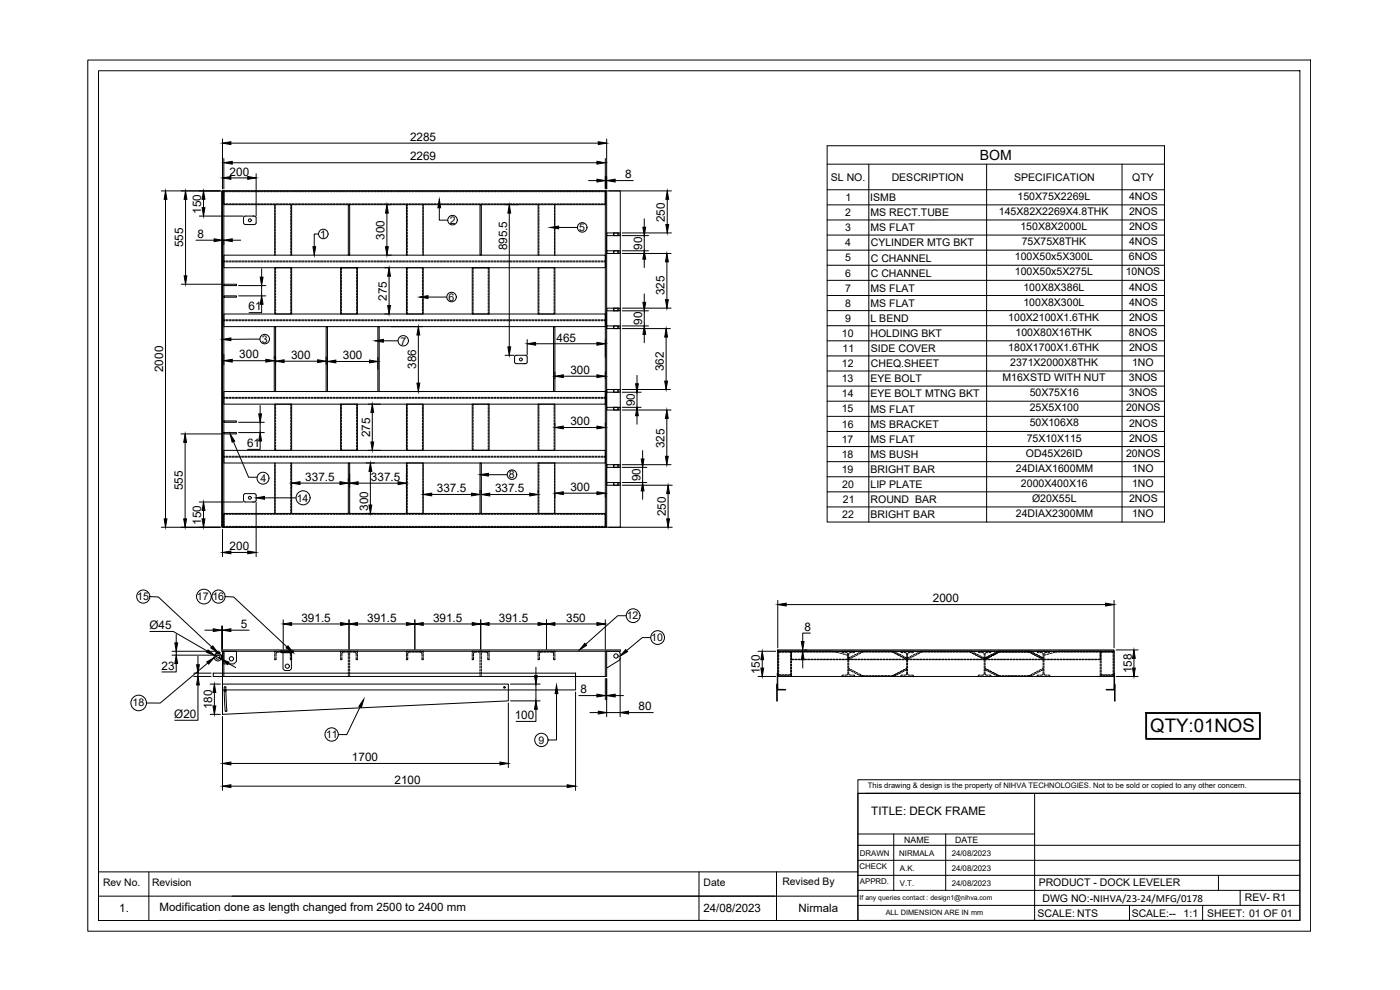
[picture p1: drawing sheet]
<svg xmlns="http://www.w3.org/2000/svg" width="420mm" height="297mm" viewBox="0 0 420 297" stroke-linecap="round" stroke-linejoin="round" font-family="sans-serif">
<defs><g id="words">
<text font-size="5.6" x="345.2" y="219.5">QTY:01NOS</text>
<text font-size="4.2" x="294.1" y="48">BOM</text>
<g font-size="3.5">
<text x="123.1" y="42.3">2285</text>
<text x="68.9" y="52.7">200</text>
<text x="123.1" y="48.2">2269</text>
<text x="187.6" y="53.5">8</text>
<text x="60.4" y="64.1" transform="rotate(-90 60.4 64.1)">150</text>
<text x="59.3" y="71.4">8</text>
<text x="115.4" y="71.9" transform="rotate(-90 115.4 71.9)">300</text>
<text x="199.6" y="66.7" transform="rotate(-90 199.6 66.7)">250</text>
<text x="55" y="74.2" transform="rotate(-90 55 74.2)">555</text>
<text x="152.2" y="75.1" transform="rotate(-90 152.2 75.1)">895.5</text>
<text x="192.7" y="74.9" transform="rotate(-90 192.7 74.9)">90</text>
<text x="199.5" y="88.6" transform="rotate(-90 199.5 88.6)">325</text>
<text x="74.6" y="93.1">61</text>
<text x="116.1" y="90.2" transform="rotate(-90 116.1 90.2)">275</text>
<text x="192.7" y="97.5" transform="rotate(-90 192.7 97.5)">90</text>
<text x="71.8" y="107.5">300</text>
<text x="87.4" y="107.7">300</text>
<text x="102.9" y="107.8">300</text>
<text x="167" y="102.5">465</text>
<text x="49" y="111.6" transform="rotate(-90 49 111.6)">2000</text>
<text x="124.9" y="110.7" transform="rotate(-90 124.9 110.7)">386</text>
<text x="171.2" y="112.2">300</text>
<text x="199.2" y="111.4" transform="rotate(-90 199.2 111.4)">362</text>
<text x="190.5" y="121.9" transform="rotate(-90 190.5 121.9)">90</text>
<text x="111.1" y="131.1" transform="rotate(-90 111.1 131.1)">275</text>
<text x="171.2" y="127.6">300</text>
<text x="74.2" y="134.2">61</text>
<text x="199.4" y="134.6" transform="rotate(-90 199.4 134.6)">325</text>
<text x="54.9" y="147.1" transform="rotate(-90 54.9 147.1)">555</text>
<text x="91.6" y="144.3">337.5</text>
<text x="111.3" y="144.3">337.5</text>
<text x="131.1" y="147.7">337.5</text>
<text x="148.6" y="147.7">337.5</text>
<text x="171.2" y="147.3">300</text>
<text x="192.2" y="144.5" transform="rotate(-90 192.2 144.5)">90</text>
<text x="110.5" y="153.2" transform="rotate(-90 110.5 153.2)">300</text>
<text x="199.8" y="154.9" transform="rotate(-90 199.8 154.9)">250</text>
<text x="60.4" y="157.5" transform="rotate(-90 60.4 157.5)">150</text>
<text x="68.9" y="165.1">200</text>
<text x="280" y="180.7">2000</text>
<text x="44.8" y="188.7">Ø45</text>
<text x="72.3" y="188.4">5</text>
<text x="90.5" y="186.5">391.5</text>
<text x="110.2" y="186.5">391.5</text>
<text x="130" y="186.5">391.5</text>
<text x="149.7" y="186.5">391.5</text>
<text x="169.9" y="186.5">350</text>
<text x="241.4" y="189.3">8</text>
<text x="48.5" y="200.9">23</text>
<text x="228.1" y="202.2" transform="rotate(-90 228.1 202.2)">150</text>
<text x="339.6" y="202" transform="rotate(-90 339.6 202)">158</text>
<text x="174.2" y="208">8</text>
<text x="52.3" y="215.4">Ø20</text>
<text x="63.7" y="212.8" transform="rotate(-90 63.7 212.8)">180</text>
<text x="154.5" y="215.8">100</text>
<text x="191.7" y="213.1">80</text>
<text x="105.6" y="228.4">1700</text>
<text x="118.4" y="235.2">2100</text>
<text x="261.5" y="244.5">TITLE: DECK FRAME</text>
<text x="35.8" y="273.7">1.</text>
<text x="47.9" y="273.4">Modification done as length changed from 2500 to 2400 mm</text>
<text x="211.1" y="273.7">24/08/2023</text>
<text x="239.6" y="273.7">Nirmala</text>
</g>
<g font-size="3.2">
<text x="249.4" y="54.2">SL NO.</text>
<text x="267.6" y="54.2">DESCRIPTION</text>
<text x="304.3" y="54.2">SPECIFICATION</text>
<text x="305.4" y="60">150X75X2269L</text>
<text x="338.9" y="60">4NOS</text>
<text x="339.8" y="54.2">QTY</text>
<text x="253.7" y="64.9">2</text>
<text x="253.7" y="60.3">1</text>
<text x="261.2" y="60.3">ISMB</text>
<text x="261.3" y="64.9">MS RECT.TUBE</text>
<text x="299.8" y="64.5">145X82X2269X4.8THK</text>
<text x="338.8" y="64.5">2NOS</text>
<text x="96" y="71.3">1</text>
<text x="135" y="67.1">2</text>
<text x="173.8" y="69.3">5</text>
<text x="253.6" y="69.4">3</text>
<text x="261.3" y="69.4">MS FLAT</text>
<text x="306.3" y="69">150X8X2000L</text>
<text x="338.8" y="69.1">2NOS</text>
<text x="253.7" y="73.9">4</text>
<text x="261.3" y="73.9">CYLINDER MTG BKT</text>
<text x="306.7" y="73.6">75X75X8THK</text>
<text x="338.9" y="73.6">4NOS</text>
<text x="253.6" y="78.4">5</text>
<text x="253.6" y="83">6</text>
<text x="261.3" y="78.5">C CHANNEL</text>
<text x="261.3" y="83">C CHANNEL</text>
<text x="304.6" y="78.1">100X50x5X300L</text>
<text x="304.6" y="82.6">100X50x5X275L</text>
<text x="337.8" y="82.7">10NOS</text>
<text x="338.8" y="78.1">6NOS</text>
<text x="253.6" y="87.5">7</text>
<text x="261.3" y="87.5">MS FLAT</text>
<text x="307.1" y="87.2">100X8X386L</text>
<text x="338.9" y="87.2">4NOS</text>
<text x="134.6" y="90.2">6</text>
<text x="253.6" y="92">8</text>
<text x="261.3" y="92.1">MS FLAT</text>
<text x="307.1" y="91.7">100X8X300L</text>
<text x="338.9" y="91.7">4NOS</text>
<text x="252.6" y="101.1">10</text>
<text x="253.6" y="96.6">9</text>
<text x="261.2" y="101.1">HOLDING BKT</text>
<text x="261.3" y="96.6">L BEND</text>
<text x="302.6" y="96.2">100X2100X1.6THK</text>
<text x="304.8" y="100.7">100X80X16THK</text>
<text x="338.8" y="100.8">8NOS</text>
<text x="338.8" y="96.2">2NOS</text>
<text x="78.6" y="102.8">3</text>
<text x="120.2" y="103.4">7</text>
<text x="252.8" y="105.7">11</text>
<text x="261.4" y="105.7">SIDE COVER</text>
<text x="302.6" y="105.2">180X1700X1.6THK</text>
<text x="338.8" y="105.3">2NOS</text>
<text x="252.6" y="110.2">12</text>
<text x="261.3" y="110.1">CHEQ.SHEET</text>
<text x="303.2" y="109.8">2371X2000X8THK</text>
<text x="339.7" y="109.9">1NO</text>
<text x="252.6" y="114.7">13</text>
<text x="252.6" y="119.3">14</text>
<text x="261.3" y="114.7">EYE BOLT</text>
<text x="261.3" y="119.3">EYE BOLT MTNG BKT</text>
<text x="300.9" y="114.4">M16XSTD WITH NUT</text>
<text x="309" y="118.9">50X75X16</text>
<text x="338.8" y="114.4">3NOS</text>
<text x="338.8" y="118.9">3NOS</text>
<text x="252.6" y="123.8">15</text>
<text x="261.3" y="123.8">MS FLAT</text>
<text x="309" y="123.4">25X5X100</text>
<text x="337.9" y="123.4">20NOS</text>
<text x="252.6" y="128.3">16</text>
<text x="261.3" y="128.3">MS BRACKET</text>
<text x="309" y="128">50X106X8</text>
<text x="338.8" y="128">2NOS</text>
<text x="252.6" y="132.8">17</text>
<text x="252.6" y="137.4">18</text>
<text x="261.3" y="132.8">MS FLAT</text>
<text x="261.3" y="137.4">MS BUSH</text>
<text x="307.9" y="137">OD45X26ID</text>
<text x="308.1" y="132.5">75X10X115</text>
<text x="337.9" y="137">20NOS</text>
<text x="338.8" y="132.5">2NOS</text>
<text x="152.7" y="143.5">8</text>
<text x="252.6" y="141.9">19</text>
<text x="261.3" y="141.9">BRIGHT BAR</text>
<text x="304.9" y="141.5">24DIAX1600MM</text>
<text x="339.7" y="141.6">1NO</text>
<text x="78.1" y="144.5">4</text>
<text x="252.8" y="146.4">20</text>
<text x="261.3" y="146.5">LIP PLATE</text>
<text x="306.4" y="146.1">2000X400X16</text>
<text x="339.7" y="146.1">1NO</text>
<text x="89" y="150.5">14</text>
<text x="252.8" y="155.5">22</text>
<text x="253" y="151">21</text>
<text x="261.3" y="151">ROUND BAR</text>
<text x="261.3" y="155.5">BRIGHT BAR</text>
<text x="304.9" y="155.1">24DIAX2300MM</text>
<text x="309.7" y="150.7">Ø20X55L</text>
<text x="338.8" y="150.6">2NOS</text>
<text x="339.7" y="155.2">1NO</text>
<text x="41.2" y="180">15</text>
<text x="59.1" y="180.1">17</text>
<text x="63.7" y="180">16</text>
<text x="188.1" y="185.8">12</text>
<text x="195.4" y="192.4">10</text>
<text x="39.8" y="212">18</text>
<text x="97.8" y="221.5">11</text>
<text x="161.6" y="223.1">9</text>
<text x="311.7" y="266">PRODUCT - DOCK LEVELER</text>
<text x="311.4" y="275">SCALE: NTS</text>
<text x="312.9" y="270.5">DWG NO:-NIHVA/23-24/MFG/0178</text>
<text x="339.6" y="275">SCALE:--</text>
<text x="355.2" y="275">1:1</text>
<text x="362.3" y="275">SHEET: 01 OF 01</text>
<text x="373.6" y="270.4">REV- R1</text>
</g>
<g font-size="3.1">
<text x="30.9" y="266">Rev No.</text>
<text x="45.6" y="266">Revision</text>
<text x="211.2" y="266">Date</text>
<text x="234.8" y="265.6">Revised By</text>
</g>
<g font-size="2.6">
<text x="271.4" y="253">NAME</text>
<text x="286.6" y="253.1">DATE</text>
</g>
<g font-size="2.4">
<text x="258.1" y="256.9">DRAWN</text>
<text x="269.9" y="256.7">NIRMALA</text>
<text x="285.6" y="256.8">24/08/2023</text>
<text x="258" y="260.8">CHECK</text>
<text x="270.1" y="261.2">A.K.</text>
<text x="285.6" y="261.3">24/08/2023</text>
<text x="258.1" y="265.3">APPRD.</text>
<text x="270.1" y="265.7">V.T.</text>
<text x="285.6" y="265.8">24/08/2023</text>
</g>
<text font-size="2.3" x="260.4" y="236.5">This drawing &amp; design is the property of NIHVA TECHNOLOGIES. Not to be sold or copied to any other concern.</text>
<text font-size="2.2" x="265.8" y="274.7">ALL DIMENSION ARE IN mm</text>
<text font-size="2.1" x="258" y="270">If any queries contact : design1@nihva.com</text>
</g></defs>
<!-- layer: 0 -->
<g fill="none" stroke="#000" stroke-width=".3">
<path d="M26.3 18h367v261.4h-367zM29.6 21.2h360.5v255h-360.5zM48.4 57.3h17.7M49.7 59.8v95.9M55.7 59.8v23M61.1 59.8v2.5M66.5 57.3h119.7v100.9h-119.7zM66.8 57.3h.4v100.9h-.4zM66.8 41.7v14.9M67.2 57.3h114.5v4.1h-114.5zM67.2 47.6v9M67.2 58.5v.7"/>
<path d="M67.2 59.5v.6M67.5 57.5h-.3v.7M67.8 57.5h.6M68.8 57.5h.6M69.3 42.9h110.2M69.3 53.4h5.1M69.7 48.8h109.4M69.7 57.5h.6M70.6 57.5h.7M71.6 57.5h.6M72.6 57.5h.6M73.5 57.5h.6"/>
<path d="M74.4 57.5h.7M75.4 57.5h.6M76.3 57.5h.7M76.9 52.1v12.6M77.3 57.5h.6M78.2 57.5h.7M79.2 57.5h.6M80.1 57.5h.6M81.1 57.5h.6M82 57.5h.6M82.9 57.5h.7M83.9 57.5h.6"/>
<path d="M84.9 57.5h.6M85.8 57.5h.6M86.7 57.5h.7M87.7 57.5h.6M88.6 57.5h.7M89.6 57.5h.6M90.5 57.5h.7M91.5 57.5h.6M92.4 57.5h.6M93.4 57.5h.6M94.3 57.5h.6M95.2 57.5h.7"/>
<path d="M96.2 57.5h.6M97.1 57.5h.7M98.1 57.5h.6M99 57.5h.7M100 57.5h.6M100.9 57.5h.7M101.9 57.5h.6M102.8 57.5h.7M103.8 57.5h.6M104.7 57.5h.6M105.7 57.5h.6M106.6 57.5h.6"/>
<path d="M107.6 57.5h.6M108.5 57.5h.6M109.4 57.5h.7M110.4 57.5h.6M111.3 57.5h.7M112.3 57.5h.6M113.2 57.5h.7M114.2 57.5h.6M115.1 57.5h.7M116.1 57.5h.6M117 57.5h.6M118 57.5h.6"/>
<path d="M118.9 57.5h.6M119.9 57.5h.6M120.8 57.5h.6M121.7 57.5h.7M122.7 57.5h.6M123.6 57.5h.7M124.6 57.5h.6M125.5 57.5h.7M126.5 57.5h.6M127.4 57.5h.7M128.4 57.5h.6M129.3 57.5h.6"/>
<path d="M130.3 57.5h.6M131.2 57.5h.6M132.2 57.5h.6M133.1 57.5h.6M134 57.5h.7M135 57.5h.6M135.9 57.5h.7M136.9 57.5h.6M137.8 57.5h.7M138.8 57.5h.6M139.7 57.5h.6M140.7 57.5h.6"/>
<path d="M141.6 57.5h.7M142.6 57.5h.6M143.5 57.5h.6M144.5 57.5h.6M145.4 57.5h.6M146.3 57.5h.7M147.3 57.5h.6M148.2 57.5h.7M149.2 57.5h.6M150.1 57.5h.7M151.1 57.5h.6M152 57.5h.6"/>
<path d="M153 57.5h.6M153.9 57.5h.7M154.9 57.5h.6M155.8 57.5h.6M156.8 57.5h.6M157.7 57.5h.6M158.6 57.5h.7M159.6 57.5h.6M160.5 57.5h.7M161.5 57.5h.6M162.4 57.5h.7M163.4 57.5h.6"/>
<path d="M164.3 57.5h.6M165.3 57.5h.6M166.2 57.5h.6M167.2 57.5h.6M168.1 57.5h.6M169.1 57.5h.6M170 57.5h.6M170.9 57.5h.7M171.9 57.5h.6M172.8 57.5h.7M173.8 57.5h.6M174.7 57.5h.7"/>
<path d="M175.7 57.5h.6M176.6 57.5h.6M176.6 54.2h2.5M177.6 57.5h.6M178.5 57.5h.6M179.5 57.5h.6M180.4 57.5h.6M181.3 57.5h.4v.7M181.7 57.3h.4v100.9h-.4zM181.7 47.6v9M181.7 58.5v.7M181.7 59.5v.6"/>
<path d="M181.7 54.2h.4M182.1 41.7v14.9M182.7 57.3h18.8M184.6 54.2h5.4M200.3 59.8v7.6M248.2 43.7h101.3v112.9h-101.3zM248.2 49.3h101.3M248.2 56.9h101.3M260.7 49.3v107.3M296.1 49.3v107.3M336.7 49.3v107.3M58.8 72.1h5.5"/>
<path d="M59.8 64.8h13.2M66.8 72v1.3M66.8 72.1h.4M67.2 60.5v.7h.3M67.2 76.6h114.5v3.7h-114.5zM67.2 71.9v1.4M67.5 78.3h-.3v.3h.3M67.8 61.2h.6M67.8 78.6h.6M67.8 78.3h.6M68.8 61.2h.6M68.8 78.6h.6"/>
<path d="M68.8 78.3h.6M69.7 72.1h2.5M69.7 61.2h.6M69.7 78.6h.6M69.7 78.3h.6M70.6 61.2h.7M70.6 78.6h.7M70.6 78.3h.7M71.6 61.2h.6M71.6 78.6h.6M71.6 78.3h.6M72.6 61.2h.6"/>
<path d="M72.6 78.6h.6M72.6 78.3h.6M73.3 64.9h3.3l.3 .4-.1 1.8-.4 .3-3.1-.1-.2-.4v-1.6zM73.5 61.2h.6M73.5 78.6h.6M73.5 78.3h.6M74.4 61.2h.7M74.4 78.6h.7M74.4 78.3h.7M75.4 61.2h.6M75.4 78.6h.6M75.4 78.3h.6"/>
<path d="M75.9 64.8h.1M76.3 61.2h.7M76.3 78.6h.7M76.3 78.3h.7M77.3 61.2h.6M77.3 78.6h.6M77.3 78.3h.6M78.2 61.2h.7M78.2 78.6h.7M78.2 78.3h.7M79.2 61.2h.6M79.2 78.6h.6"/>
<path d="M79.2 78.3h.6M80.1 61.2h.6M80.1 78.6h.6M80.1 78.3h.6M81.1 61.2h.6M81.1 78.6h.6M81.1 78.3h.6M82 61.2h.6M82 78.6h.6M82 78.3h.6M82.5 61.4v15.2M82.6 61.4v.3"/>
<path d="M82.6 62v.7M82.6 63v.6M82.6 63.9v.7M82.6 64.9v.6M82.6 65.8v.7M82.6 66.8v.6M82.6 67.7v.6M82.6 68.7v.6M82.6 69.6v.7M82.6 70.5v.7M82.6 71.5v.6M82.6 72.5v.6"/>
<path d="M82.6 73.4v.6M82.6 74.3v.7M82.6 75.3v.6M82.6 76.2v.4M82.9 61.2h.7M82.9 78.6h.7M82.9 78.3h.7M83.9 61.2h.6M83.9 78.6h.6M83.9 78.3h.6M84.9 61.2h.6M84.9 78.6h.6"/>
<path d="M84.9 78.3h.6M85.8 61.2h.6M85.8 78.6h.6M85.8 78.3h.6M86.7 61.2h.7M86.7 78.6h.7M86.7 78.3h.7M87.3 61.4v.3M87.3 62v.7M87.3 63v.6M87.3 63.9v.7M87.3 64.9v.6"/>
<path d="M87.3 65.8v.7M87.3 66.8v.6M87.3 67.7v.6M87.3 68.7v.6M87.3 69.6v.7M87.3 70.5v.7M87.3 71.5v.6M87.3 72.5v.6M87.3 73.4v.6M87.3 74.3v.7M87.3 75.3v.6M87.3 76.2v.4"/>
<path d="M87.5 61.4v15.2M87.7 61.2h.6M87.7 78.6h.6M87.7 78.3h.6M88.6 61.2h.7M88.6 78.6h.7M88.6 78.3h.7M89.6 61.2h.6M89.6 78.6h.6M89.6 78.3h.6M90.5 61.2h.7M90.5 78.6h.7"/>
<path d="M90.5 78.3h.7M91.5 61.2h.6M91.5 78.6h.6M91.5 78.3h.6M92.4 61.2h.6M92.4 78.6h.6M92.4 78.3h.6M93.4 61.2h.6M93.4 78.6h.6M93.4 78.3h.6M94.3 61.2h.6M94.3 78.6h.6"/>
<path d="M94.3 78.3h.6M95.2 61.2h.7M95.2 78.6h.7M95.2 78.3h.7M95.6 70.2h-1.3v3.8M96.2 61.2h.6M96.2 78.6h.6M96.2 78.3h.6M97.1 61.2h.7M97.1 78.6h.7M97.1 78.3h.7M98.1 61.2h.6"/>
<path d="M98.1 78.6h.6M98.1 78.3h.6M99 61.2h.7M99 78.6h.7M99 78.3h.7M100 61.2h.6M100 78.6h.6M100 78.3h.6M100.9 61.2h.7M100.9 78.6h.7M100.9 78.3h.7M101.9 61.2h.6"/>
<path d="M101.9 78.6h.6M101.9 78.3h.6M102.8 61.2h.7M102.8 78.6h.7M102.8 78.3h.7M103.8 61.2h.6M103.8 78.6h.6M103.8 78.3h.6M104.5 61.4h.4v15.2h-.4zM104.7 61.2h.6M104.7 78.6h.6M104.7 78.3h.6"/>
<path d="M105.7 61.2h.6M105.7 78.6h.6M105.7 78.3h.6M106.6 61.2h.6M106.6 78.6h.6M106.6 78.3h.6M107.6 61.2h.6M107.6 78.6h.6M107.6 78.3h.6M108.5 61.2h.6M108.5 78.6h.6M108.5 78.3h.6"/>
<path d="M109.4 61.2h.7M109.4 78.6h.7M109.4 78.3h.7M110.4 61.2h.6M110.4 78.6h.6M110.4 78.3h.6M111.3 61.2h.7M111.3 78.6h.7M111.3 78.3h.7M112.3 61.2h.6M112.3 78.6h.6M112.3 78.3h.6"/>
<path d="M113.2 61.2h.7M113.2 78.6h.7M113.2 78.3h.7M114.2 61.2h.6M114.2 78.6h.6M114.2 78.3h.6M115.1 61.2h.7M115.1 78.6h.7M115.1 78.3h.7M116.1 61.2h.6M116.1 78.6h.6M116.1 78.3h.6"/>
<path d="M116.1 63.9v10.1M116.2 61.4h1.2M116.2 76.6h1.2M117 61.2h.6M117 78.6h.6M117 78.3h.6M118 61.2h.6M118 78.6h.6M118 78.3h.6M118.9 61.2h.6M118.9 78.6h.6M118.9 78.3h.6"/>
<path d="M119.9 61.2h.6M119.9 78.6h.6M119.9 78.3h.6M120.8 61.2h.6M120.8 78.6h.6M120.8 78.3h.6M121.7 61.2h.7M121.7 78.6h.7M121.7 78.3h.7M122 61.4v15.2M122.2 61.4v.3M122.2 62v.7"/>
<path d="M122.2 63v.6M122.2 63.9v.7M122.2 64.9v.6M122.2 65.8v.7M122.2 66.8v.6M122.2 67.7v.6M122.2 68.7v.6M122.2 69.6v.7M122.2 70.5v.7M122.2 71.5v.6M122.2 72.5v.6M122.2 73.4v.6"/>
<path d="M122.2 74.3v.7M122.2 75.3v.6M122.2 76.2v.4M122.7 61.2h.6M122.7 78.6h.6M122.7 78.3h.6M123.6 61.2h.7M123.6 78.6h.7M123.6 78.3h.7M124.6 61.2h.6M124.6 78.6h.6M124.6 78.3h.6"/>
<path d="M125.5 61.2h.7M125.5 78.6h.7M125.5 78.3h.7M126.5 61.2h.6M126.5 78.6h.6M126.5 78.3h.6M126.9 61.4v.3M126.9 62v.7M126.9 63v.6M126.9 63.9v.7M126.9 64.9v.6M126.9 65.8v.7"/>
<path d="M126.9 66.8v.6M126.9 67.7v.6M126.9 68.7v.6M126.9 69.6v.7M126.9 70.5v.7M126.9 71.5v.6M126.9 72.5v.6M126.9 73.4v.6M126.9 74.3v.7M126.9 75.3v.6M126.9 76.2v.4M127 61.4v15.2"/>
<path d="M127.4 61.2h.7M127.4 78.6h.7M127.4 78.3h.7M128.4 61.2h.6M128.4 78.6h.6M128.4 78.3h.6M129.3 61.2h.6M129.3 78.6h.6M129.3 78.3h.6M130.3 61.2h.6M130.3 78.6h.6M130.3 78.3h.6"/>
<path d="M131.2 61.2h.6M131.2 78.6h.6M131.2 78.3h.6M131.8 62.3v3.8h2.6M132.2 61.2h.6M132.2 78.6h.6M132.2 78.3h.6M133.1 61.2h.6M133.1 78.6h.6M133.1 78.3h.6M134 61.2h.7M134 78.6h.7"/>
<path d="M134 78.3h.7M135 61.2h.6M135 78.6h.6M135 78.3h.6M135.9 61.2h.7M135.9 78.6h.7M135.9 78.3h.7M136.9 61.2h.6M136.9 78.6h.6M136.9 78.3h.6M137.8 61.2h.7M137.8 78.6h.7"/>
<path d="M137.8 78.3h.7M138.8 61.2h.6M138.8 78.6h.6M138.8 78.3h.6M139.7 61.2h.6M139.7 78.6h.6M139.7 78.3h.6M140.7 61.2h.6M140.7 78.6h.6M140.7 78.3h.6M141.6 61.2h.7M141.6 78.6h.7"/>
<path d="M141.6 78.3h.7M142.6 61.2h.6M142.6 78.6h.6M142.6 78.3h.6M143.5 61.2h.6M143.5 78.6h.6M143.5 78.3h.6M144.1 61.4h.4v15.2h-.4zM144.5 61.2h.6M144.5 78.6h.6M144.5 78.3h.6M145.4 61.2h.6"/>
<path d="M145.4 78.6h.6M145.4 78.3h.6M146.3 61.2h.7M146.3 78.6h.7M146.3 78.3h.7M147.3 61.2h.6M147.3 78.6h.6M147.3 78.3h.6M148.2 61.2h.7M148.2 78.6h.7M148.2 78.3h.7M149.2 61.2h.6"/>
<path d="M149.2 78.6h.6M149.2 78.3h.6M150.1 61.2h.7M150.1 78.6h.7M150.1 78.3h.7M151.1 61.2h.6M151.1 78.6h.6M151.1 78.3h.6M151.6 61.4h4.1M152 61.2h.6M152 78.6h.6M152 78.3h.6"/>
<path d="M152.8 63.9v40.2M153 61.2h.6M153 78.6h.6M153 78.3h.6M153.9 61.2h.7M153.9 78.6h.7M153.9 78.3h.7M154.9 61.2h.6M154.9 78.6h.6M154.9 78.3h.6M155.8 61.2h.6M155.8 78.6h.6"/>
<path d="M155.8 78.3h.6M156.8 61.2h.6M156.8 78.6h.6M156.8 78.3h.6M157.7 61.2h.6M157.7 78.6h.6M157.7 78.3h.6M158.6 61.2h.7M158.6 78.6h.7M158.6 78.3h.7M159.6 61.2h.6M159.6 78.6h.6"/>
<path d="M159.6 78.3h.6M160.5 61.2h.7M160.5 78.6h.7M160.5 78.3h.7M161.5 61.2h.6M161.5 78.6h.6M161.5 78.3h.6M161.5 61.4v15.2M161.7 61.4v.3M161.7 62v.7M161.7 63v.6M161.7 63.9v.7"/>
<path d="M161.7 64.9v.6M161.7 65.8v.7M161.7 66.8v.6M161.7 67.7v.6M161.7 68.7v.6M161.7 69.6v.7M161.7 70.5v.7M161.7 71.5v.6M161.7 72.5v.6M161.7 73.4v.6M161.7 74.3v.7M161.7 75.3v.6"/>
<path d="M161.7 76.2v.4M162.4 61.2h.7M162.4 78.6h.7M162.4 78.3h.7M163.4 61.2h.6M163.4 78.6h.6M163.4 78.3h.6M164.3 61.2h.6M164.3 78.6h.6M164.3 78.3h.6M165.3 61.2h.6M165.3 78.6h.6"/>
<path d="M165.3 78.3h.6M166.2 61.2h.6M166.2 78.6h.6M166.2 78.3h.6M166.4 61.4v.3M166.4 62v.7M166.4 63v.6M166.4 63.9v.7M166.4 64.9v.6M166.4 65.8v.7M166.4 66.8v.6M166.4 67.7v.6"/>
<path d="M166.4 68.7v.6M166.4 69.6v.7M166.4 70.5v.7M166.4 71.5v.6M166.4 72.5v.6M166.4 73.4v.6M166.4 74.3v.7M166.4 75.3v.6M166.4 76.2v.4M166.5 61.4v15.2M167.2 61.2h.6M167.2 78.6h.6"/>
<path d="M167.2 78.3h.6M167.7 68.2h5.6M168.1 61.2h.6M168.1 78.6h.6M168.1 78.3h.6M169.1 61.2h.6M169.1 78.6h.6M169.1 78.3h.6M170 61.2h.6M170 78.6h.6M170 78.3h.6M170.9 61.2h.7"/>
<path d="M170.9 78.6h.7M170.9 78.3h.7M171.9 61.2h.6M171.9 78.6h.6M171.9 78.3h.6M172.8 61.2h.7M172.8 78.6h.7M172.8 78.3h.7M173.8 61.2h.6M173.8 78.6h.6M173.8 78.3h.6M174.7 61.2h.7"/>
<path d="M174.7 78.6h.7M174.7 78.3h.7M175.7 61.2h.6M175.7 78.6h.6M175.7 78.3h.6M176.6 61.2h.6M176.6 78.6h.6M176.6 78.3h.6M177.6 61.2h.6M177.6 78.6h.6M177.6 78.3h.6M178.5 61.2h.6"/>
<path d="M178.5 78.6h.6M178.5 78.3h.6M179.5 61.2h.6M179.5 78.6h.6M179.5 78.3h.6M180.4 61.2h.6M180.4 78.6h.6M180.4 78.3h.6M181.3 78.3h.4v.3h-.4M181.7 60.5v.7h-.4M182.1 69.9h4v.8h-4zM182.1 69.9v6.2v-.9h4v.9h-4"/>
<path d="M184.2 75.2h1.3v.9h-1.3zM184.2 69.9h1.3v.8h-1.3zM184.2 69.9v.8M184.2 75.2v.9M185.5 69.9v.8M185.5 75.2v.9M186.7 69.9h14.8M186.7 70.7h7.9M186.7 75.2h7.9M186.7 76.1h14.7M193.4 65.7v2.5M193.4 70.7v4.5"/>
<path d="M193.4 77.8v2.5M200.1 78.6v11.3M248.2 61.5h101.3M248.2 66h101.3M248.2 70.5h101.3M248.2 75.1h101.3M248.2 79.6h101.3M54.4 85.3h12.1M67.2 94.2h114.5v3.8h-114.5zM67.2 85.3h3.8v.4h-3.8zM67.2 88.8h3.8v.4h-3.8zM67.5 96h-.3v.2h.3"/>
<path d="M67.8 96.2h.6M67.8 96h.6M68.8 96.2h.6M68.8 96h.6M69.7 96.2h.6M69.7 96h.6M70.6 96.2h.7M70.6 96h.7M71.6 96.2h.6M71.6 96h.6M71.6 88.8h8.2M71.6 85.7h8.2"/>
<path d="M72.6 96.2h.6M72.6 96h.6M73.5 96.2h.6M73.5 96h.6M74.4 96.2h.7M74.4 96h.7M75.4 96.2h.6M75.4 96h.6M76.3 96.2h.7M76.3 96h.7M77.3 96.2h.6M77.3 96h.6"/>
<path d="M78.2 96.2h.7M78.2 96h.7M78.5 91.3v2.5h-3.7M78.5 80.6v2.6M78.5 85.7v3.1M79.2 96.2h.6M79.2 96h.6M80.1 96.2h.6M80.1 96h.6M81.1 96.2h.6M81.1 96h.6M82 96.2h.6"/>
<path d="M82 96h.6M82.3 98h.4v19.5h-.4zM82.5 80.3h5v13.9h-5zM82.7 80.3v.7M82.7 81.3v.6M82.7 82.2v.7M82.7 83.2v.6M82.7 84.1v.7M82.7 85.1v.6M82.7 86v.6M82.7 87v.6M82.7 87.9v.6"/>
<path d="M82.7 88.9v.6M82.7 89.8v.6M82.7 90.7v.7M82.7 91.7v.6M82.7 92.6v.7M82.7 93.6v.6M82.9 96.2h.7M82.9 96h.7M83.9 96.2h.6M83.9 96h.6M84.9 96.2h.6M84.9 96h.6"/>
<path d="M85.8 96.2h.6M85.8 96h.6M86.7 96.2h.7M86.7 96h.7M87.3 80.3v.7M87.3 81.3v.6M87.3 82.2v.7M87.3 83.2v.6M87.3 84.1v.7M87.3 85.1v.6M87.3 86v.6M87.3 87v.6"/>
<path d="M87.3 87.9v.6M87.3 88.9v.6M87.3 89.8v.6M87.3 90.7v.7M87.3 91.7v.6M87.3 92.6v.7M87.3 93.6v.6M87.7 96.2h.6M87.7 96h.6M88.6 96.2h.7M88.6 96h.7M89.6 96.2h.6"/>
<path d="M89.6 96h.6M90.5 96.2h.7M90.5 96h.7M91.5 96.2h.6M91.5 96h.6M92.4 96.2h.6M92.4 96h.6M93.4 96.2h.6M93.4 96h.6M94.3 96.2h.6M94.3 96h.6M95.2 96.2h.7"/>
<path d="M95.2 96h.7M96.2 96.2h.6M96.2 96h.6M97.1 96.2h.7M97.1 96h.7M97.9 98h.4v19.5h-.4zM98.1 96.2h.6M98.1 96h.6M99 96.2h.7M99 96h.7M100 96.2h.6M100 96h.6"/>
<path d="M100.9 96.2h.7M100.9 96h.7M101.9 96.2h.6M101.9 96h.6M102.2 80.3h5.1v13.9h-5.1v-13.9h5.1M102.5 80.3v.7M102.5 81.3v.6M102.5 82.2v.7M102.5 83.2v.6M102.5 84.1v.7M102.5 85.1v.6M102.5 86v.6"/>
<path d="M102.5 87v.6M102.5 87.9v.6M102.5 88.9v.6M102.5 89.8v.6M102.5 90.7v.7M102.5 91.7v.6M102.5 92.6v.7M102.5 93.6v.6M102.8 96.2h.7M102.8 96h.7M103.8 96.2h.6M103.8 96h.6"/>
<path d="M104.7 96.2h.6M104.7 96h.6M105.7 96.2h.6M105.7 96h.6M106.6 96.2h.6M106.6 96h.6M107 80.3v.7M107 81.3v.6M107 82.2v.7M107 83.2v.6M107 84.1v.7M107 85.1v.6"/>
<path d="M107 86v.6M107 87v.6M107 87.9v.6M107 88.9v.6M107 89.8v.6M107 90.7v.7M107 91.7v.6M107 92.6v.7M107 93.6v.6M107.6 96.2h.6M107.6 96h.6M108.5 96.2h.6"/>
<path d="M108.5 96h.6M109.4 96.2h.7M109.4 96h.7M110.4 96.2h.6M110.4 96h.6M111.3 96.2h.7M111.3 96h.7M112.3 96.2h.6M112.3 96h.6M113.2 96.2h.7M113.2 96h.7M113.4 98h.4v19.5h-.4z"/>
<path d="M114.2 96.2h.6M114.2 96h.6M115.1 96.2h.7M115.1 96h.7M115.5 94.2h1.1M115.5 80.3h1.1M116.1 96.2h.6M116.1 96h.6M116.8 82.9v8.8M117 96.2h.6M117 96h.6M117.3 98h9.5"/>
<path d="M118 96.2h.6M118 96h.6M118.9 96.2h.6M118.9 96h.6M119.9 96.2h.6M119.9 96h.6M120.8 96.2h.6M120.8 96h.6M121.7 96.2h.7M121.7 96h.7M122 80.3h5v13.9h-5zM122.2 80.3v.7"/>
<path d="M122.2 81.3v.6M122.2 82.2v.7M122.2 83.2v.6M122.2 84.1v.7M122.2 85.1v.6M122.2 86v.6M122.2 87v.6M122.2 87.9v.6M122.2 88.9v.6M122.2 89.8v.6M122.2 90.7v.7M122.2 91.7v.6"/>
<path d="M122.2 92.6v.7M122.2 93.6v.6M122.7 96.2h.6M122.7 96h.6M123.6 96.2h.7M123.6 96h.7M124.6 96.2h.6M124.6 96h.6M125.5 96.2h.7M125.5 96h.7M126.5 96.2h.6M126.5 96h.6"/>
<path d="M126.8 80.3v.7M126.8 81.3v.6M126.8 82.2v.7M126.8 83.2v.6M126.8 84.1v.7M126.8 85.1v.6M126.8 86v.6M126.8 87v.6M126.8 87.9v.6M126.8 88.9v.6M126.8 89.8v.6M126.8 90.7v.7"/>
<path d="M126.8 91.7v.6M126.8 92.6v.7M126.8 93.6v.6M127.4 96.2h.7M127.4 96h.7M128.4 96.2h.6M128.4 96h.6M128.5 89.1h5.6M129.3 96.2h.6M129.3 96h.6M130.3 96.2h.6M130.3 96h.6"/>
<path d="M131.2 96.2h.6M131.2 96h.6M132.2 96.2h.6M132.2 96h.6M133.1 96.2h.6M133.1 96h.6M134 96.2h.7M134 96h.7M135 96.2h.6M135 96h.6M135.9 96.2h.7M135.9 96h.7"/>
<path d="M136.9 96.2h.6M136.9 96h.6M137.8 96.2h.7M137.8 96h.7M138.8 96.2h.6M138.8 96h.6M139.7 96.2h.6M139.7 96h.6M140.7 96.2h.6M140.7 96h.6M141.6 96.2h.7M141.6 96h.7"/>
<path d="M141.7 80.3h5.1v13.9h-5.1zM141.7 80.3h5.1M142 80.3v.7M142 81.3v.6M142 82.2v.7M142 83.2v.6M142 84.1v.7M142 85.1v.6M142 86v.6M142 87v.6M142 87.9v.6M142 88.9v.6"/>
<path d="M142 89.8v.6M142 90.7v.7M142 91.7v.6M142 92.6v.7M142 93.6v.6M142.6 96.2h.6M142.6 96h.6M143.5 96.2h.6M143.5 96h.6M144.5 96.2h.6M144.5 96h.6M145.4 96.2h.6"/>
<path d="M145.4 96h.6M146.3 96.2h.7M146.3 96h.7M146.5 80.3v.7M146.5 81.3v.6M146.5 82.2v.7M146.5 83.2v.6M146.5 84.1v.7M146.5 85.1v.6M146.5 86v.6M146.5 87v.6M146.5 87.9v.6"/>
<path d="M146.5 88.9v.6M146.5 89.8v.6M146.5 90.7v.7M146.5 91.7v.6M146.5 92.6v.7M146.5 93.6v.6M147.3 96.2h.6M147.3 96h.6M148.2 96.2h.7M148.2 96h.7M149.2 96.2h.6M149.2 96h.6"/>
<path d="M150.1 96.2h.7M150.1 96h.7M151.1 96.2h.6M151.1 96h.6M152 96.2h.6M152 96h.6M153 96.2h.6M153 96h.6M153.9 96.2h.7M153.9 96h.7M154.9 96.2h.6M154.9 96h.6"/>
<path d="M155.8 96.2h.6M155.8 96h.6M156.8 96.2h.6M156.8 96h.6M157.7 96.2h.6M157.7 96h.6M158.6 96.2h.7M158.6 96h.7M159.6 96.2h.6M159.6 96h.6M160.5 96.2h.7M160.5 96h.7"/>
<path d="M161.5 96.2h.6M161.5 96h.6M161.5 80.3h5v13.9h-5zM161.7 80.3v.7M161.7 81.3v.6M161.7 82.2v.7M161.7 83.2v.6M161.7 84.1v.7M161.7 85.1v.6M161.7 86v.6M161.7 87v.6M161.7 87.9v.6"/>
<path d="M161.7 88.9v.6M161.7 89.8v.6M161.7 90.7v.7M161.7 91.7v.6M161.7 92.6v.7M161.7 93.6v.6M162.4 96.2h.7M162.4 96h.7M163.4 96.2h.6M163.4 96h.6M164.3 96.2h.6M164.3 96h.6"/>
<path d="M165.3 96.2h.6M165.3 96h.6M166.1 98h.4v19.5h-.4zM166.2 96.2h.6M166.2 96h.6M166.3 80.3v.7M166.3 81.3v.6M166.3 82.2v.7M166.3 83.2v.6M166.3 84.1v.7M166.3 85.1v.6M166.3 86v.6"/>
<path d="M166.3 87v.6M166.3 87.9v.6M166.3 88.9v.6M166.3 89.8v.6M166.3 90.7v.7M166.3 91.7v.6M166.3 92.6v.7M166.3 93.6v.6M167.2 96.2h.6M167.2 96h.6M168.1 96.2h.6M168.1 96h.6"/>
<path d="M169.1 96.2h.6M169.1 96h.6M170 96.2h.6M170 96h.6M170.9 96.2h.7M170.9 96h.7M171.9 96.2h.6M171.9 96h.6M172.8 96.2h.7M172.8 96h.7M173.8 96.2h.6M173.8 96h.6"/>
<path d="M174.7 96.2h.7M174.7 96h.7M175.7 96.2h.6M175.7 96h.6M176.6 96.2h.6M176.6 96h.6M177.6 96.2h.6M177.6 96h.6M178.5 96.2h.6M178.5 96h.6M179.5 96.2h.6M179.5 96h.6"/>
<path d="M180.4 96.2h.6M180.4 96h.6M181.3 96h.4v.2h-.4M182.1 92.5h4v.8h-4zM182.1 92.5v6.1v-.8h4v.8h-4M184.2 97.8h1.3v.8h-1.3zM184.2 92.5h1.3v.8h-1.3zM184.2 92.5v.8M184.2 97.8v.8M185.5 92.5v.8M185.5 97.8v.8M186.7 97.8h7.9"/>
<path d="M186.7 92.5h14.7M186.7 93.3h7.9M186.7 98.6h14.5M193.4 88.2v2.5M193.4 93.3v4.5M248.2 84.1h101.3M248.2 88.7h101.3M248.2 93.2h101.3M248.2 97.7h101.3M67.2 117.5h114.5v3.8h-114.5zM67.2 106.3v3.2M67.5 119.2h-.3v.3h.3"/>
<path d="M67.8 119.2h.6M67.8 119.5h.6M68.8 119.2h.6M68.8 119.5h.6M69.7 108.2h10.1M69.7 119.2h.6M69.7 119.5h.6M70.6 119.2h.7M70.6 119.5h.7M71.6 119.2h.6M71.6 119.5h.6M72.6 119.2h.6"/>
<path d="M72.6 119.5h.6M73.5 119.2h.6M73.5 119.5h.6M74.4 119.2h.7M74.4 119.5h.7M75.4 119.2h.6M75.4 119.5h.6M76.3 119.2h.7M76.3 119.5h.7M77.3 119.2h.6M77.3 119.5h.6M78 101.7l-8.7 .1"/>
<path d="M78.2 119.2h.7M78.2 119.5h.7M79.2 119.2h.6M79.2 119.5h.6M80.1 119.2h.6M80.1 119.5h.6M81.1 119.2h.6M81.1 119.5h.6M82 119.2h.6M82 119.5h.6M82.3 107v.6M82.7 107.1v2.2"/>
<path d="M82.9 119.2h.7M82.9 119.5h.7M83.9 119.2h.6M83.9 119.5h.6M84.9 119.2h.6M84.9 119.5h.6M85.3 108.4h10M85.8 119.2h.6M85.8 119.5h.6M86.7 119.2h.7M86.7 119.5h.7M87.7 119.2h.6"/>
<path d="M87.7 119.5h.6M88.6 119.2h.7M88.6 119.5h.7M89.6 119.2h.6M89.6 119.5h.6M90.5 119.2h.7M90.5 119.5h.7M91.5 119.2h.6M91.5 119.5h.6M92.4 119.2h.6M92.4 119.5h.6M93.4 119.2h.6"/>
<path d="M93.4 119.5h.6M94.3 119.2h.6M94.3 119.5h.6M95.2 119.2h.7M95.2 119.5h.7M96.2 119.2h.6M96.2 119.5h.6M97.1 119.2h.7M97.1 119.5h.7M97.9 107.1v2.2M98.1 119.2h.6M98.1 119.5h.6"/>
<path d="M98.3 107.2v3.6M99 119.2h.7M99 119.5h.7M100 119.2h.6M100 119.5h.6M100.8 108.5h10.1M100.9 119.2h.7M100.9 119.5h.7M101.9 119.2h.6M101.9 119.5h.6M102.8 119.2h.7M102.8 119.5h.7"/>
<path d="M103.8 119.2h.6M103.8 119.5h.6M104.7 119.2h.6M104.7 119.5h.6M105.7 119.2h.6M105.7 119.5h.6M106.6 119.2h.6M106.6 119.5h.6M107.6 119.2h.6M107.6 119.5h.6M108.5 119.2h.6M108.5 119.5h.6"/>
<path d="M109.4 119.2h.7M109.4 119.5h.7M110.4 119.2h.6M110.4 119.5h.6M111.3 119.2h.7M111.3 119.5h.7M112.3 119.2h.6M112.3 119.5h.6M113.2 119.2h.7M113.2 119.5h.7M113.4 107.2v3.6M114.2 119.2h.6"/>
<path d="M114.2 119.5h.6M115.1 102.3h4.3M115.1 119.2h.7M115.1 119.5h.7M116.1 119.2h.6M116.1 119.5h.6M117 119.2h.6M117 119.5h.6M117.3 117.5h9.5M118 119.2h.6M118 119.5h.6M118.9 119.2h.6"/>
<path d="M118.9 119.5h.6M119.9 119.2h.6M119.9 119.5h.6M120.8 119.2h.6M120.8 119.5h.6M121.7 119.2h.7M121.7 119.5h.7M122.7 119.2h.6M122.7 119.5h.6M123.6 119.2h.7M123.6 119.5h.7M124.6 119.2h.6"/>
<path d="M124.6 119.5h.6M125.5 119.2h.7M125.5 119.5h.7M125.6 100.5v14.5M126.5 119.2h.6M126.5 119.5h.6M127.4 119.2h.7M127.4 119.5h.7M128.4 119.2h.6M128.4 119.5h.6M129.3 119.2h.6M129.3 119.5h.6"/>
<path d="M130.3 119.2h.6M130.3 119.5h.6M131.2 119.2h.6M131.2 119.5h.6M132.2 119.2h.6M132.2 119.5h.6M133.1 119.2h.6M133.1 119.5h.6M134 119.2h.7M134 119.5h.7M135 119.2h.6M135 119.5h.6"/>
<path d="M135.9 119.2h.7M135.9 119.5h.7M136.9 119.2h.6M136.9 119.5h.6M137.8 119.2h.7M137.8 119.5h.7M138.8 119.2h.6M138.8 119.5h.6M139.7 119.2h.6M139.7 119.5h.6M140.7 119.2h.6M140.7 119.5h.6"/>
<path d="M141.6 119.2h.7M141.6 119.5h.7M142.6 119.2h.6M142.6 119.5h.6M143.5 119.2h.6M143.5 119.5h.6M144.5 119.2h.6M144.5 119.5h.6M145.4 119.2h.6M145.4 119.5h.6M146.3 119.2h.7M146.3 119.5h.7"/>
<path d="M147.3 119.2h.6M147.3 119.5h.6M148.2 119.2h.7M148.2 119.5h.7M149.2 119.2h.6M149.2 119.5h.6M150.1 119.2h.7M150.1 119.5h.7M151.1 119.2h.6M151.1 119.5h.6M151.6 106.6h2.7M152 119.2h.6"/>
<path d="M152 119.5h.6M153 119.2h.6M153 119.5h.6M153.9 119.2h.7M153.9 119.5h.7M154.4 107.1v1.5M154.4 107.1l.5-.5h2.8l.5 .5M154.9 119.2h.6M154.9 119.5h.6M155.8 119.2h.6M155.8 119.5h.6M156.8 119.2h.6"/>
<path d="M156.8 119.5h.6M157.2 109.1h.1M157.7 119.2h.6M157.7 119.5h.6M158.2 107.1v1.5l-.2 .4-3.1 .1-.5-.5M158.2 101.9v4.6M158.6 119.2h.7M158.6 119.5h.7M159.6 119.2h.6M159.6 119.5h.6M160.5 119.2h.7M160.5 119.5h.7"/>
<path d="M160.7 103.1h18.4M161.5 119.2h.6M161.5 119.5h.6M162.4 119.2h.7M162.4 119.5h.7M163.4 119.2h.6M163.4 119.5h.6M164.3 119.2h.6M164.3 119.5h.6M165.3 119.2h.6M165.3 119.5h.6M166.2 119.2h.6"/>
<path d="M166.2 119.5h.6M166.5 111.6v2.1M167.2 119.2h.6M167.2 119.5h.6M168.1 119.2h.6M168.1 119.5h.6M169.1 119.2h.6M169.1 119.5h.6M169.1 112.9h10M170 119.2h.6M170 119.5h.6M170.9 119.2h.7"/>
<path d="M170.9 119.5h.7M171.9 119.2h.6M171.9 119.5h.6M172.8 119.2h.7M172.8 119.5h.7M173.8 119.2h.6M173.8 119.5h.6M174.7 119.2h.7M174.7 119.5h.7M175.7 119.2h.6M175.7 119.5h.6M176.6 119.2h.6"/>
<path d="M176.6 119.5h.6M177.6 119.2h.6M177.6 119.5h.6M178.5 119.2h.6M178.5 119.5h.6M179.5 119.2h.6M179.5 119.5h.6M180.4 119.2h.6M180.4 119.5h.6M181.3 119.2h.4v.3h-.4M181.7 101.9v5.3M181.7 111.6v2.1"/>
<path d="M182.1 116.9h4v.8h-4v-.8v6.1M184.2 116.9h1.3v.8h-1.3zM184.2 116.9v.8M185.5 116.9v.8M186.7 116.9h14.5M186.7 117.7h5.7M191.2 112.6v2.5M191.2 117.7v4.5M193.4 100.3v2.5M199.9 101.1v13.2M248.2 102.3h101.3M248.2 106.8h101.3"/>
<path d="M248.2 111.3h101.3M248.2 115.8h101.3M54.3 130.2h12.2M55.6 132.7v23M67.2 135.1h114.5v3.8h-114.5zM67.2 129.8h3.8v.4h-3.8zM67.2 126.3h3.8v.4h-3.8zM67.5 136.9h-.3v.3h.3M67.8 136.9h.6M67.8 137.2h.6M68.8 136.9h.6M68.8 137.2h.6"/>
<path d="M69.7 136.9h.6M69.7 137.2h.6M70.1 132.5l4.5 10.7h2.5M70.6 136.9h.7M70.6 137.2h.7M71.6 136.9h.6M71.6 137.2h.6M71.6 129.8h7.7M71.6 126.7h7.7M72.6 136.9h.6M72.6 137.2h.6M73.5 136.9h.6"/>
<path d="M73.5 137.2h.6M74.4 136.9h.7M74.4 137.2h.7M75.4 136.9h.6M75.4 137.2h.6M76.3 136.9h.7M76.3 137.2h.7M77.3 136.9h.6M77.3 137.2h.6M78.1 132.3v2.5h-3.8M78.1 121.7v2.5M78.1 126.7v3.1"/>
<path d="M78.2 136.9h.7M78.2 137.2h.7M79.2 136.9h.6M79.2 137.2h.6M80.1 136.9h.6M80.1 137.2h.6M81.1 136.9h.6M81.1 137.2h.6M82 136.9h.6M82 137.2h.6M82.5 121.3h5v13.8h-5zM82.5 138.9v15.2"/>
<path d="M82.6 138.9v.3M82.6 139.6v.6M82.7 121.3v.6M82.7 122.2v.6M82.7 123.1v.7M82.7 124.1v.6M82.7 125.1v.6M82.7 126v.6M82.7 126.9v.7M82.7 127.9v.6M82.7 128.8v.7M82.7 129.8v.6"/>
<path d="M82.7 130.7v.7M82.7 131.7v.6M82.7 132.6v.6M82.7 133.6v.6M82.7 134.5v.6M82.9 136.9h.7M82.9 137.2h.7M83.9 136.9h.6M83.9 137.2h.6M84.9 136.9h.6M84.9 137.2h.6M85.8 136.9h.6"/>
<path d="M85.8 137.2h.6M86.7 136.9h.7M86.7 137.2h.7M87.3 121.3v.6M87.3 122.2v.6M87.3 123.1v.7M87.3 124.1v.6M87.3 125.1v.6M87.3 126v.6M87.3 126.9v.7M87.3 127.9v.6M87.3 128.8v.7"/>
<path d="M87.3 129.8v.6M87.3 130.7v.7M87.3 131.7v.6M87.3 132.6v.6M87.3 133.6v.6M87.3 134.5v.6M87.3 138.9v.3M87.3 139.6v.6M87.5 138.9v15.2M87.7 136.9h.6M87.7 137.2h.6M88.6 136.9h.7"/>
<path d="M88.6 137.2h.7M89.6 136.9h.6M89.6 137.2h.6M90.5 136.9h.7M90.5 137.2h.7M91.5 136.9h.6M91.5 137.2h.6M92.4 136.9h.6M92.4 137.2h.6M93.4 136.9h.6M93.4 137.2h.6M94.3 136.9h.6"/>
<path d="M94.3 137.2h.6M95.2 136.9h.7M95.2 137.2h.7M96.2 136.9h.6M96.2 137.2h.6M97.1 136.9h.7M97.1 137.2h.7M98.1 136.9h.6M98.1 137.2h.6M99 136.9h.7M99 137.2h.7M100 136.9h.6"/>
<path d="M100 137.2h.6M100.9 136.9h.7M100.9 137.2h.7M101.9 136.9h.6M101.9 137.2h.6M102.2 135.1h5.1v-13.8h-5.1v13.8h5.1M102.5 121.3v.6M102.5 122.2v.6M102.5 123.1v.7M102.5 124.1v.6M102.5 125.1v.6M102.5 126v.6"/>
<path d="M102.5 126.9v.7M102.5 127.9v.6M102.5 128.8v.7M102.5 129.8v.6M102.5 130.7v.7M102.5 131.7v.6M102.5 132.6v.6M102.5 133.6v.6M102.5 134.5v.6M102.8 136.9h.7M102.8 137.2h.7M103.8 136.9h.6"/>
<path d="M103.8 137.2h.6M104.5 138.9h.4v15.2h-.4zM104.7 136.9h.6M104.7 137.2h.6M105.7 136.9h.6M105.7 137.2h.6M106.6 136.9h.6M106.6 137.2h.6M107 121.3v.6M107 122.2v.6M107 123.1v.7M107 124.1v.6"/>
<path d="M107 125.1v.6M107 126v.6M107 126.9v.7M107 127.9v.6M107 128.8v.7M107 129.8v.6M107 130.7v.7M107 131.7v.6M107 132.6v.6M107 133.6v.6M107 134.5v.6M107.6 136.9h.6"/>
<path d="M107.6 137.2h.6M108.5 136.9h.6M108.5 137.2h.6M109.4 136.9h.7M109.4 137.2h.7M109.9 138.9h2.5M110.4 136.9h.6M110.4 137.2h.6M110.5 121.3h3.7M110.5 135.1h3.7M111.3 136.9h.7M111.3 137.2h.7"/>
<path d="M111.7 123.8v8.8M112.3 136.9h.6M112.3 137.2h.6M113.2 136.9h.7M113.2 137.2h.7M114.2 136.9h.6M114.2 137.2h.6M115.1 136.9h.7M115.1 137.2h.7M116.1 136.9h.6M116.1 137.2h.6M117 136.9h.6"/>
<path d="M117 137.2h.6M118 136.9h.6M118 137.2h.6M118.9 136.9h.6M118.9 137.2h.6M119.9 136.9h.6M119.9 137.2h.6M120.8 136.9h.6M120.8 137.2h.6M121.7 136.9h.7M121.7 137.2h.7M122 138.9h5v15.2h-5z"/>
<path d="M122 121.3h5v13.8h-5zM122.2 121.3v.6M122.2 122.2v.6M122.2 123.1v.7M122.2 124.1v.6M122.2 125.1v.6M122.2 126v.6M122.2 126.9v.7M122.2 127.9v.6M122.2 128.8v.7M122.2 129.8v.6M122.2 130.7v.7"/>
<path d="M122.2 131.7v.6M122.2 132.6v.6M122.2 133.6v.6M122.2 134.5v.6M122.2 138.9v.3M122.2 139.6v.6M122.7 136.9h.6M122.7 137.2h.6M123.6 136.9h.7M123.6 137.2h.7M124.6 136.9h.6M124.6 137.2h.6"/>
<path d="M125.5 136.9h.7M125.5 137.2h.7M126.5 136.9h.6M126.5 137.2h.6M126.8 121.3v.6M126.8 122.2v.6M126.8 123.1v.7M126.8 124.1v.6M126.8 125.1v.6M126.8 126v.6M126.8 126.9v.7M126.8 127.9v.6"/>
<path d="M126.8 128.8v.7M126.8 129.8v.6M126.8 130.7v.7M126.8 131.7v.6M126.8 132.6v.6M126.8 133.6v.6M126.8 134.5v.6M126.9 138.9v.3M126.9 139.6v.6M127.4 136.9h.7M127.4 137.2h.7M128.4 136.9h.6"/>
<path d="M128.4 137.2h.6M129.3 136.9h.6M129.3 137.2h.6M130.3 136.9h.6M130.3 137.2h.6M131.2 136.9h.6M131.2 137.2h.6M132.2 136.9h.6M132.2 137.2h.6M133.1 136.9h.6M133.1 137.2h.6M134 136.9h.7"/>
<path d="M134 137.2h.7M135 136.9h.6M135 137.2h.6M135.9 136.9h.7M135.9 137.2h.7M136.9 136.9h.6M136.9 137.2h.6M137.8 136.9h.7M137.8 137.2h.7M138.8 136.9h.6M138.8 137.2h.6M139.7 136.9h.6"/>
<path d="M139.7 137.2h.6M140.7 136.9h.6M140.7 137.2h.6M141.6 136.9h.7M141.6 137.2h.7M141.7 121.3h5.1v13.8h-5.1zM141.7 135.1h5.1M142 121.3v.6M142 122.2v.6M142 123.1v.7M142 124.1v.6M142 125.1v.6"/>
<path d="M142 126v.6M142 126.9v.7M142 127.9v.6M142 128.8v.7M142 129.8v.6M142 130.7v.7M142 131.7v.6M142 132.6v.6M142 133.6v.6M142 134.5v.6M142.6 136.9h.6M142.6 137.2h.6"/>
<path d="M143.5 136.9h.6M143.5 137.2h.6M144.1 138.9h.4v15.2h-.4zM144.5 136.9h.6M144.5 137.2h.6M145.4 136.9h.6M145.4 137.2h.6M146.3 136.9h.7M146.3 137.2h.7M146.5 121.3v.6M146.5 122.2v.6M146.5 123.1v.7"/>
<path d="M146.5 124.1v.6M146.5 125.1v.6M146.5 126v.6M146.5 126.9v.7M146.5 127.9v.6M146.5 128.8v.7M146.5 129.8v.6M146.5 130.7v.7M146.5 131.7v.6M146.5 132.6v.6M146.5 133.6v.6M146.5 134.5v.6"/>
<path d="M147.3 136.9h.6M147.3 137.2h.6M148.2 136.9h.7M148.2 137.2h.7M149.2 136.9h.6M149.2 137.2h.6M150.1 136.9h.7M150.1 137.2h.7M151.1 136.9h.6M151.1 137.2h.6M152 136.9h.6M152 137.2h.6"/>
<path d="M153 136.9h.6M153 137.2h.6M153.9 136.9h.7M153.9 137.2h.7M154.9 136.9h.6M154.9 137.2h.6M155.8 136.9h.6M155.8 137.2h.6M156.8 136.9h.6M156.8 137.2h.6M157.7 136.9h.6M157.7 137.2h.6"/>
<path d="M158.6 136.9h.7M158.6 137.2h.7M159.6 136.9h.6M159.6 137.2h.6M160.5 136.9h.7M160.5 137.2h.7M161.5 136.9h.6M161.5 137.2h.6M161.5 121.3h5v13.8h-5zM161.5 138.9h5v15.2h-5zM161.7 121.3v.6M161.7 122.2v.6"/>
<path d="M161.7 123.1v.7M161.7 124.1v.6M161.7 125.1v.6M161.7 126v.6M161.7 126.9v.7M161.7 127.9v.6M161.7 128.8v.7M161.7 129.8v.6M161.7 130.7v.7M161.7 131.7v.6M161.7 132.6v.6M161.7 133.6v.6"/>
<path d="M161.7 134.5v.6M161.7 138.9v.3M161.7 139.6v.6M162.4 136.9h.7M162.4 137.2h.7M163.4 136.9h.6M163.4 137.2h.6M164.3 136.9h.6M164.3 137.2h.6M165.3 136.9h.6M165.3 137.2h.6M166.2 136.9h.6"/>
<path d="M166.2 137.2h.6M166.3 121.3v.6M166.3 122.2v.6M166.3 123.1v.7M166.3 124.1v.6M166.3 125.1v.6M166.3 126v.6M166.3 126.9v.7M166.3 127.9v.6M166.3 128.8v.7M166.3 129.8v.6M166.3 130.7v.7"/>
<path d="M166.3 131.7v.6M166.3 132.6v.6M166.3 133.6v.6M166.3 134.5v.6M166.4 138.9v.3M166.4 139.6v.6M166.5 127v.7M167.2 136.9h.6M167.2 137.2h.6M168.1 136.9h.6M168.1 137.2h.6M169.1 136.9h.6"/>
<path d="M169.1 137.2h.6M169.1 128.3h10M170 136.9h.6M170 137.2h.6M170.9 136.9h.7M170.9 137.2h.7M171.9 136.9h.6M171.9 137.2h.6M172.8 136.9h.7M172.8 137.2h.7M173.8 136.9h.6M173.8 137.2h.6"/>
<path d="M174.7 136.9h.7M174.7 137.2h.7M175.7 136.9h.6M175.7 137.2h.6M176.6 136.9h.6M176.6 137.2h.6M177.6 136.9h.6M177.6 137.2h.6M178.5 136.9h.6M178.5 137.2h.6M179.5 136.9h.6M179.5 137.2h.6"/>
<path d="M180.4 136.9h.6M180.4 137.2h.6M181.3 136.9h.4v.3h-.4M181.7 127v.7M182.1 122.2h4v.8h-4zM182.1 139.4h4v.8h-4v-.8v6.2M184.2 122.2h1.3v.8h-1.3zM184.2 139.4h1.3v.8h-1.3zM184.2 122.2v.8M184.2 139.4v.8M185.5 122.2v.8M185.5 139.4v.8"/>
<path d="M186.7 122.2h5.7M186.7 123h14.7M186.7 139.4h14.7M191.2 124.7v2.6M192.9 135.2v2.5M200.1 125.5v11.4M248.2 120.4h101.3M248.2 124.9h101.3M248.2 129.5h101.3M248.2 134h101.3M248.2 138.5h101.3M48.4 158.2h17.7"/>
<path d="M59.8 150.6h13.2M61.1 153.2v2.5M66.8 158.8v8.2M67.2 154.1h114.5v4.1h-114.5zM67.2 157.2v.7h.3M67.2 155.3v.7M67.2 156.3v.6M67.5 154.3h-.3v.7M67.8 154.3h.6M67.8 157.9h.6M68.8 154.3h.6M68.8 157.9h.6"/>
<path d="M69.7 154.3h.6M69.7 157.9h.6M70.6 154.3h.7M70.6 157.9h.7M71.6 154.3h.6M71.6 157.9h.6M72.6 154.3h.6M72.6 157.9h.6M73.5 154.3h.6M73.5 157.9h.6M73.6 150.6h2.8M73.6 150.6l-.5-.5v-1.5l.5-.5 3 .1 .3 .4v1.5l-.5 .5"/>
<path d="M74.4 154.3h.7M74.4 157.9h.7M75.4 154.3h.6M75.4 157.9h.6M75.9 150.6h.1M76.3 154.3h.7M76.3 157.9h.7M76.9 150.7v16.3M77.3 154.3h.6M77.3 157.9h.6M78.2 154.3h.7M78.2 157.9h.7"/>
<path d="M79.2 154.3h.6M79.2 157.9h.6M79.4 149.4h9.4M80.1 154.3h.6M80.1 157.9h.6M81.1 154.3h.6M81.1 157.9h.6M82 154.3h.6M82 157.9h.6M82.6 140.5v.6M82.6 141.4v.7M82.6 142.4v.6"/>
<path d="M82.6 143.3v.7M82.6 144.3v.6M82.6 145.2v.7M82.6 146.2v.6M82.6 147.1v.6M82.6 148.1v.6M82.6 149v.6M82.6 150v.6M82.6 150.9v.6M82.6 151.8v.7M82.6 152.8v.6M82.6 153.8v.3"/>
<path d="M82.9 154.3h.7M82.9 157.9h.7M83.9 154.3h.6M83.9 157.9h.6M84.9 154.3h.6M84.9 157.9h.6M85.8 154.3h.6M85.8 157.9h.6M86.7 154.3h.7M86.7 157.9h.7M87.3 140.5v.6M87.3 141.4v.7"/>
<path d="M87.3 142.4v.6M87.3 143.3v.7M87.3 144.3v.6M87.3 145.2v.7M87.3 146.2v.6M87.3 147.1v.6M87.3 148.1v.6M87.3 149v.6M87.3 150v.6M87.3 150.9v.6M87.3 151.8v.7M87.3 152.8v.6"/>
<path d="M87.3 153.8v.3M87.7 154.3h.6M87.7 157.9h.6M88.6 154.3h.7M88.6 157.9h.7M89.6 154.3h.6M89.6 157.9h.6M90 144.9h12M90.5 154.3h.7M90.5 157.9h.7M91.5 154.3h.6M91.5 157.9h.6"/>
<path d="M92.4 154.3h.6M92.4 157.9h.6M93.4 154.3h.6M93.4 157.9h.6M94.3 154.3h.6M94.3 157.9h.6M95.2 154.3h.7M95.2 157.9h.7M96.2 154.3h.6M96.2 157.9h.6M97.1 154.3h.7M97.1 157.9h.7"/>
<path d="M98.1 154.3h.6M98.1 157.9h.6M99 154.3h.7M99 157.9h.7M100 154.3h.6M100 157.9h.6M100.9 154.3h.7M100.9 157.9h.7M101.9 154.3h.6M101.9 157.9h.6M102.8 154.3h.7M102.8 157.9h.7"/>
<path d="M103.8 154.3h.6M103.8 157.9h.6M104.5 143.7v.6M104.7 154.3h.6M104.7 157.9h.6M104.9 142.2v4M105.7 154.3h.6M105.7 157.9h.6M106.6 154.3h.6M106.6 157.9h.6M107.5 145h12M107.6 154.3h.6"/>
<path d="M107.6 157.9h.6M108.5 154.3h.6M108.5 157.9h.6M109.4 154.3h.7M109.4 157.9h.7M109.9 154.1h2.5M110.4 154.3h.6M110.4 157.9h.6M111.2 141.4v10.1M111.3 154.3h.7M111.3 157.9h.7M112.3 154.3h.6"/>
<path d="M112.3 157.9h.6M113.2 154.3h.7M113.2 157.9h.7M114.2 154.3h.6M114.2 157.9h.6M115.1 154.3h.7M115.1 157.9h.7M116.1 154.3h.6M116.1 157.9h.6M117 154.3h.6M117 157.9h.6M118 154.3h.6"/>
<path d="M118 157.9h.6M118.9 154.3h.6M118.9 157.9h.6M119.9 154.3h.6M119.9 157.9h.6M120.8 154.3h.6M120.8 157.9h.6M121.7 154.3h.7M121.7 157.9h.7M122.2 140.5v.6M122.2 141.4v.7M122.2 142.4v.6"/>
<path d="M122.2 143.3v.7M122.2 144.3v.6M122.2 145.2v.7M122.2 146.2v.6M122.2 147.1v.6M122.2 148.1v.6M122.2 149v.6M122.2 150v.6M122.2 150.9v.6M122.2 151.8v.7M122.2 152.8v.6M122.2 153.8v.3"/>
<path d="M122.7 154.3h.6M122.7 157.9h.6M123.6 154.3h.7M123.6 157.9h.7M124.6 154.3h.6M124.6 157.9h.6M125.5 154.3h.7M125.5 157.9h.7M126.5 154.3h.6M126.5 157.9h.6M126.9 140.5v.6M126.9 141.4v.7"/>
<path d="M126.9 142.4v.6M126.9 143.3v.7M126.9 144.3v.6M126.9 145.2v.7M126.9 146.2v.6M126.9 147.1v.6M126.9 148.1v.6M126.9 149v.6M126.9 150v.6M126.9 150.9v.6M126.9 151.8v.7M126.9 152.8v.6"/>
<path d="M126.9 153.8v.3M127 147.1v.9M127.4 154.3h.7M127.4 157.9h.7M128.4 154.3h.6M128.4 157.9h.6M129.3 154.3h.6M129.3 157.9h.6M129.6 148.4h11.9M130.3 154.3h.6M130.3 157.9h.6M131.2 154.3h.6"/>
<path d="M131.2 157.9h.6M132.2 154.3h.6M132.2 157.9h.6M133.1 154.3h.6M133.1 157.9h.6M134 154.3h.7M134 157.9h.7M135 154.3h.6M135 157.9h.6M135.9 154.3h.7M135.9 157.9h.7M136.9 154.3h.6"/>
<path d="M136.9 157.9h.6M137.8 154.3h.7M137.8 157.9h.7M138.8 154.3h.6M138.8 157.9h.6M139.7 154.3h.6M139.7 157.9h.6M140.7 154.3h.6M140.7 157.9h.6M141.6 154.3h.7M141.6 157.9h.7M142.6 154.3h.6"/>
<path d="M142.6 157.9h.6M143.5 154.3h.6M143.5 157.9h.6M144.1 147.1v.9M144.5 154.3h.6M144.5 157.9h.6M144.5 147.1v.8M145.4 154.3h.6M145.4 157.9h.6M146.3 154.3h.7M146.3 157.9h.7M146.6 142.4h5.6"/>
<path d="M147 148.4h12M147.3 154.3h.6M147.3 157.9h.6M148.2 154.3h.7M148.2 157.9h.7M149.2 154.3h.6M149.2 157.9h.6M150.1 154.3h.7M150.1 157.9h.7M151.1 154.3h.6M151.1 157.9h.6M152 154.3h.6"/>
<path d="M152 157.9h.6M153 154.3h.6M153 157.9h.6M153.9 154.3h.7M153.9 157.9h.7M154.9 154.3h.6M154.9 157.9h.6M155.8 154.3h.6M155.8 157.9h.6M156.8 154.3h.6M156.8 157.9h.6M157.7 154.3h.6"/>
<path d="M157.7 157.9h.6M158.6 154.3h.7M158.6 157.9h.7M159.6 154.3h.6M159.6 157.9h.6M160.5 154.3h.7M160.5 157.9h.7M161.5 154.3h.6M161.5 157.9h.6M161.7 140.5v.6M161.7 141.4v.7M161.7 142.4v.6"/>
<path d="M161.7 143.3v.7M161.7 144.3v.6M161.7 145.2v.7M161.7 146.2v.6M161.7 147.1v.6M161.7 148.1v.6M161.7 149v.6M161.7 150v.6M161.7 150.9v.6M161.7 151.8v.7M161.7 152.8v.6M161.7 153.8v.3"/>
<path d="M162.4 154.3h.7M162.4 157.9h.7M163.4 154.3h.6M163.4 157.9h.6M164.3 154.3h.6M164.3 157.9h.6M165.3 154.3h.6M165.3 157.9h.6M166.2 154.3h.6M166.2 157.9h.6M166.4 140.5v.6M166.4 141.4v.7"/>
<path d="M166.4 142.4v.6M166.4 143.3v.7M166.4 144.3v.6M166.4 145.2v.7M166.4 146.2v.6M166.4 147.1v.6M166.4 148.1v.6M166.4 149v.6M166.4 150v.6M166.4 150.9v.6M166.4 151.8v.7M166.4 152.8v.6"/>
<path d="M166.4 153.8v.3M167.2 154.3h.6M167.2 157.9h.6M168.1 154.3h.6M168.1 157.9h.6M169.1 154.3h.6M169.1 157.9h.6M169.1 148h10M170 154.3h.6M170 157.9h.6M170.9 154.3h.7M170.9 157.9h.7"/>
<path d="M171.9 154.3h.6M171.9 157.9h.6M172.8 154.3h.7M172.8 157.9h.7M173.8 154.3h.6M173.8 157.9h.6M174.7 154.3h.7M174.7 157.9h.7M175.7 154.3h.6M175.7 157.9h.6M176.6 154.3h.6M176.6 157.9h.6"/>
<path d="M177.6 154.3h.6M177.6 157.9h.6M178.5 154.3h.6M178.5 157.9h.6M179.5 154.3h.6M179.5 157.9h.6M180.4 154.3h.6M180.4 157.9h.6M181.3 154.3h.4v.7M181.7 148.1v1.1M181.7 155.3v.7M181.7 156.3v.6"/>
<path d="M181.7 157.2v.7h-.4M182.1 144.8h4v.8h-4zM182.7 158.2h19.1M184.2 144.8h1.3v.8h-1.3zM184.2 144.8v.8M185.5 144.8v.8M186.7 140.2h7.4M186.7 144.8h7.4M186.7 145.6h15.1M192.9 140.2v4.6M192.9 147.3v2.5M200.5 148.1v7.6"/>
<path d="M248.2 143h101.3M248.2 147.6h101.3M248.2 152.1h101.3M45 179l2.5 .1 16 15M67.6 179l2.5 .1 16 15M69.3 165.8h5.1M45 189.5h7l10.2 5.9M51.6 195.4h14.3M51.6 196.6h14.5M52.9 199.1v2.5h-4.3M52.9 190.4v2.5M52.9 195.4v1.2"/>
<path d="M59.4 196.9v2.6M61.5 189.1h2.5M62.3 198.9l-14.2 12h-4.1M64.4 196.6l2 1.2M64.8 195.8h1.2v.3h-1.2zM66.5 195h119.7v.4h-119.7zM66.5 196.6h.3v1.2h-.3zM66.5 187.8v7M66.5 189.1h.3M66.8 195.4h.4v7.6h-.4zM66.8 187.8v7M67.2 195.4h3.8v3l-.8 .8h-3z"/>
<path d="M68.6 199l2.1 1.3M69.3 189.1h5.5M82.5 196.4v.6M82.8 197.1v.8h-.3v-.6M82.9 195.4h-.4v.6M83.3 195.4h.6M83.9 195.6l-1 .3-.1 .9M84.2 195.4h.6M84.2 195.6h.6M84.3 195.3h3.8v.5h-3.8zM84.9 195.8h2.6v4.9l-.5 .5h-1.6l-.5-.5zM85 186v8.8"/>
<path d="M85.1 195.4h.7M85.1 195.6h.7M86.1 195.6l.9 .1 .1 1.1M86.1 195.4h.6M87 195.4h.5v.6M87.1 197.1l.1 .8h.3v-.6M87.5 196.4v.6M87.5 187.2h14.7M102.2 196.4v.6M102.6 197.1l-.1 .8h-.3v-.6M102.7 195.4h-.5v.6M103 195.4h.6"/>
<path d="M103.6 195.6l-.9 .3-.1 .9M104 195.4h.6M104 195.6h.6M104.5 195.7v-.3h.4v.3M104.5 196v.7M104.5 197v.6M104.5 197.9v.7M104.5 198.9v.6M104.5 199.8v.6M104.7 186v8.8M104.9 195.4h.6M104.9 195.6h.6"/>
<path d="M104.9 196v.7M104.9 197v.6M104.9 197.9v.7M104.9 198.9v.6M104.9 199.8v.6M105.8 195.6l1 .3 .1 .9M105.8 195.4h.7M106.8 195.4h.5v.6M106.9 197.1l.1 .8h.3v-.6M107.3 196.4v.6M107.3 187.2h14.7M122 196.4v.6"/>
<path d="M122.4 197.1l-.1 .8h-.3v-.6M122.4 195.4h-.4v.6M122.8 195.4h.6M123.4 195.6l-.9 .1-.1 1.1M123.7 195.4h.6M123.7 195.6h.6M124.5 186v8.8M124.7 195.4h.6M124.7 195.6h.6M125.6 195.6l1 .3 .1 .9M125.6 195.4h.6M126.5 195.4h.5v.6"/>
<path d="M126.7 197.1v.8h.3v-.6M127 196.4v.6M127 187.2h14.7M141.7 196.4v.6M142.1 197.1l-.1 .8h-.3v-.6M142.2 195.4h-.5v.6M142.5 195.4h.6M143.1 195.6l-.9 .3-.1 .9M143.5 195.4h.6M143.5 195.6h.6M144.1 196v.7M144.1 197v.6"/>
<path d="M144.1 197.9v.7M144.1 198.9v.6M144.1 199.8v.6M144.3 186v8.8M144.4 195.4h.6M144.4 195.6h.6M144.5 195.4h-.4v.3M144.5 195.4v.3M144.5 196v.7M144.5 197v.6M144.5 197.9v.7M144.5 198.9v.6"/>
<path d="M144.5 199.8v.6M145.4 195.6l.9 .1 .1 1.1M145.4 195.4h.6M146.3 195.4h.5v.6M146.4 197.1l.1 .8h.3v-.6M146.8 196.4v.6M146.8 187.2h14.7M161.5 196.4v.6M161.9 197.1l-.1 .8h-.3v-.6M162 195.4h-.5v.6M162.3 195.4h.6M162.9 195.6l-1 .3v.9"/>
<path d="M163.2 195.4h.6M163.2 195.6h.6M164 186v8.8M164.2 195.4h.6M164.2 195.6h.6M165.1 195.6l1 .3 .1 .9M165.1 195.4h.6M166.1 195.4h.4v.6M166.2 197.1v.8h.3v-.6M166.5 196.4v.6M166.5 187.2h12.6M181.7 195.4h.4v7.6h-.4z"/>
<path d="M181.7 186v8.8M181.7 195.4h3.6M185.4 195.4l.5 .2 .2 .6v18.9M186.1 197.5l-.3 .6-3.7 2.3M187.9 184.7h-2.5l-9.6 8.6M195.3 191.3h-2.5l-4.7 3.9M227.5 195.4h5.3M228.8 197.9v2.5M233.4 195.4h100.9v7.6h-100.9zM233.4 195h100.9v.4h-100.9zM233.4 180.1v14.3M233.4 196.4v.6"/>
<path d="M233.4 197.3v.7M233.4 198.3v.6M233.4 199.2v.7M233.7 196.4v.6M233.7 197.3v.7M233.7 198.3v.6M233.7 199.2v.7M233.9 195.4h-.5v.7M234.2 195.4h.7M234.4 195.7h-.7v.4M234.7 195.7h.6M235.2 195.4h.6"/>
<path d="M235.6 195.7h.7M235.9 181.4h95.9M236.1 195.4h.6M236.6 195.7h.7v.4M237.1 195.4h.4v.7M237.3 196.4v.6M237.3 197.3v.7M237.3 198.3v.6M237.3 199.2v.7M237.5 198.3v.6M237.5 199.2v.7M237.5 195.6h.4"/>
<path d="M237.5 197.8h.8M237.5 197.9h.8M238.3 195.6h.6M238.6 197.8h.6M238.6 197.9h.6M239.2 195.6h.6M239.5 197.8h.7M239.5 197.9h.7M240.1 195.6h.7M240.5 197.8h.6M240.5 197.9h.6M240.9 195v.4"/>
<path d="M240.9 197.9v2.5M241.1 195.6h.6M241.4 197.8h.7M241.4 197.9h.7M241.5 195h.7M242 195.6h.7M242.4 197.8h.6M242.4 197.9h.6M243 195.6h.6M243.2 189.9h-2.3v2.6M243.3 197.8h.7M243.3 197.9h.7"/>
<path d="M243.9 195.6h.7M244.3 197.8h.6M244.3 197.9h.6M244.9 195.6h.6M245.2 197.8h.6M245.2 197.9h.6M245.8 195.6h.7M246.2 197.8h.6M246.2 197.9h.6M246.8 195.6h.6M247.1 197.8h.6M247.1 197.9h.6"/>
<path d="M247.7 195.6h.6M248 197.8h.7M248 197.9h.7M248.7 195.6h.6M249 197.8h.6M249 197.9h.6M249.6 195.6h.6M250 197.8h.6M250 197.9h.6M250.6 195.6h.3M250.7 195.6l-.6-.2h-12.6v2.6M250.9 197.8h.6"/>
<path d="M250.9 197.9h.6M251 195.7l.6 .1M251.8 197.8h.7M251.8 197.9h.7M252 195.9l.6 .2M252.8 197.8h.6M252.8 197.9h.6M252.9 196.2l.6 .1M253 195.4h-.3v.3l.6 .1M253.3 195.4h.7M253.6 195.8l.7 .1 .2 .8M253.7 197.8h.8"/>
<path d="M253.7 197.9h.8M253.8 196.4l.7 .2v2M254.3 195.4h.6M254.5 198.9v.6M254.5 199.8v.6M254.7 197v.6M254.7 197.9v.7M254.7 198.9v.6M254.7 199.8v.6M254.7 197.8h.5M254.7 197.9h.5M255 197.7l-.3 .1"/>
<path d="M255.2 195.4h.6M255.3 197.1l-.6 .3v.5M255.5 195.8l-.6 .1-.2 .8M255.5 197.8h.7M255.5 197.9h.7M255.8 197.3l-.5 .2M256.1 196.7l-.6 .3M256.2 195.4h.3l-.1 .3-.5 .1M256.5 197.8h.6M256.5 197.9h.6M256.7 196.8l-.6 .3M256.9 196.3l-.5 .3"/>
<path d="M257.4 197.8h.7M257.4 197.9h.7M257.5 196.4l-.5 .3M257.8 195.8l-.6 .3M258.1 195.7l.5-.3h9.6l.6 .3M258.1 195.6h.4M258.4 195.9l-.6 .3M258.4 197.8h.6M258.4 197.9h.6M258.8 195.6h.7M258.9 195.6l-.3 .2M259.3 197.8h.6"/>
<path d="M259.3 197.9h.6M259.8 195.6h.6M260.3 197.8h.6M260.3 197.9h.6M260.7 195.6h.7M261.2 197.8h.6M261.2 197.9h.6M261.7 195.6h.6M262.1 197.8h.7M262.1 197.9h.7M262.6 195.6h.7M263.1 197.8h.6"/>
<path d="M263.1 197.9h.6M263.6 195.6h.6M264 197.8h.7M264 197.9h.7M264.5 195.6h.6M265 197.8h.6M265 197.9h.6M265.5 195.6h.6M265.9 197.8h.7M265.9 197.9h.7M266.4 195.6h.6M266.9 197.8h.6"/>
<path d="M266.9 197.9h.6M267.3 195.6h.7M267.8 197.8h.6M267.8 197.9h.6M267.9 195.6l.3 .2M268.3 195.6h.4M268.5 195.9l.5 .3M268.8 197.8h.6M268.8 197.9h.6M269 195.8l.6 .3M269.3 196.4l.6 .3M269.7 197.8h.7"/>
<path d="M269.7 197.9h.7M269.9 196.3l.6 .3M270.2 196.8l.5 .3M270.7 195.4h-.3v.3l.6 .1M270.7 197.8h.6M270.7 197.9h.6M270.7 196.7l.6 .3M271 195.4h.6M271 197.3l.6 .2M271.3 195.8l.7 .1 .1 .8M271.6 197.1l.5 .3M271.6 197.8h.5"/>
<path d="M271.6 197.9h.5M271.8 197.7l.3 .1M271.9 195.4h.7M272.1 197v1.6M272.1 198.9v.6M272.1 199.8v.6M272.4 197v.6M272.4 197.9v.7M272.4 198.9v.6M272.4 199.8v.6M272.4 197.8h.4M272.4 197.9h.4"/>
<path d="M272.7 197.7l-.3 .1M272.9 195.4h.6M272.9 197.1l-.5 .3v.5M273.1 197.8h.7M273.1 197.9h.7M273.2 195.8l-.7 .1-.1 .8M273.5 197.3l-.6 .2M273.8 196.7l-.6 .3M273.8 195.4h.3v.3l-.6 .1M274.1 197.8h.6M274.1 197.9h.6M274.3 196.8l-.5 .3"/>
<path d="M274.6 196.3l-.6 .3M275.1 197.8h.6M275.1 197.9h.6M275.2 196.4l-.6 .3M275.4 195.8l-.5 .3M275.7 195.7l.6-.3h15.2l.5 .3M275.8 195.6h.4M276 197.8h.6M276 197.9h.6M276 195.9l-.5 .3M276.9 197.8h.7M276.9 197.9h.7"/>
<path d="M277.2 195.6l-.9 .2M277.5 195.6h.6M277.9 197.8h.6M277.9 197.9h.6M278.4 195.6h.7M278.8 197.8h.7M278.8 197.9h.7M279.4 195.6h.6M279.8 197.8h.6M279.8 197.9h.6M280.3 195.6h.7M280.7 197.8h.7"/>
<path d="M280.7 197.9h.7M281.3 195.6h.6M281.7 197.8h.6M281.7 197.9h.6M282.2 195.6h.7M282.6 197.8h.6M282.6 197.9h.6M283.2 195.6h.6M283.6 197.8h.6M283.6 197.9h.6M284.1 195.6h.6M284.5 197.8h.6"/>
<path d="M284.5 197.9h.6M285.1 195.6h.6M285.4 197.8h.7M285.4 197.9h.7M286 195.6h.6M286.4 197.8h.6M286.4 197.9h.6M286.9 195.6h.7M287.4 197.8h.6M287.4 197.9h.6M287.9 195.6h.6M288.3 197.8h.6"/>
<path d="M288.3 197.9h.6M288.9 195.6h.6M289.2 197.8h.7M289.2 197.9h.7M289.8 195.6h.6M290.2 197.8h.6M290.2 197.9h.6M290.7 195.6l.8 .2M291.1 197.8h.7M291.1 197.9h.7M291.7 195.9l.6 .3M292.1 197.8h.6"/>
<path d="M292.1 197.9h.6M292.3 195.8l.6 .3M292.6 196.4l.5 .3M293 197.8h.7M293 197.9h.7M293.2 196.3l.5 .3M293.4 196.8l.6 .3M293.9 195.4h-.3v.3l.6 .1M294 197.8h.6M294 197.9h.6M294 196.7l.5 .3M294.3 195.4h.6"/>
<path d="M294.3 197.3l.5 .2M294.5 195.8l.7 .1 .2 .8M294.8 197.1l.6 .3M294.9 197.8h.5M294.9 197.9h.5M295.1 197.7l.3 .1M295.2 195.4h.6M295.4 197v1.6M295.4 198.9v.6M295.4 199.8v.6M295.6 197v.6M295.6 198.9v.6"/>
<path d="M295.6 199.8v.6M295.6 197.8h.5M295.9 197.7l-.3 .1M296.1 195.4h.7M296.1 197.9h-.5v.7M296.2 197.1l-.6 .3M296.5 197.8h.6M296.5 197.9h.6M296.5 195.8l-.8 .2-.1 .7M296.7 197.3l-.5 .2M297 196.7l-.5 .3M297.1 195.4h.3v.3l-.6 .1"/>
<path d="M297.4 197.8h.6M297.4 197.9h.6M297.6 196.8l-.6 .3M297.9 196.3l-.6 .3M298.3 197.8h.7M298.3 197.9h.7M298.4 196.4l-.5 .3M298.7 195.8l-.6 .3M299 195.7l.5-.3h9.7l.5 .3M299.1 195.6h.4M299.3 195.9l-.6 .3M299.3 197.8h.6"/>
<path d="M299.3 197.9h.6M299.8 195.6h.7M299.8 195.6l-.3 .2M300.2 197.8h.7M300.2 197.9h.7M300.7 195.6h.7M301.2 197.8h.6M301.2 197.9h.6M301.7 195.6h.7M302.1 197.8h.7M302.1 197.9h.7M302.6 195.6h.7"/>
<path d="M303.1 197.8h.6M303.1 197.9h.6M303.5 195.6h.8M304 197.8h.6M304 197.9h.6M304.5 195.6h.7M305 197.8h.6M305 197.9h.6M305.4 195.6h.7M305.9 197.8h.6M305.9 197.9h.6M306.4 195.6h.7"/>
<path d="M306.9 197.8h.6M306.9 197.9h.6M307.3 195.6h.8M307.8 197.8h.6M307.8 197.9h.6M308.3 195.6h.6M308.8 197.8h.6M308.8 197.9h.6M308.8 195.6l.3 .2M309.2 195.6h.4M309.4 195.9l.6 .3M309.7 197.8h.6"/>
<path d="M309.7 197.9h.6M310 195.8l.5 .3M310.2 196.4l.6 .3M310.6 197.8h.7M310.6 197.9h.7M310.8 196.3l.6 .3M311.1 196.8l.5 .3M311.6 195.4h-.3v.3l.6 .1M311.6 197.8h.6M311.6 197.9h.6M311.7 196.7l.5 .3M311.9 195.4h.6"/>
<path d="M311.9 197.3l.6 .2M312.2 195.8l.7 .2 .1 .7M312.5 197.1l.5 .3M312.5 197.9h.5v.7M312.5 197.8h.5M312.8 197.7l.2 .1M312.9 195.4h.6M313 197v.6M313 198.9v.6M313 199.8v.6M313.3 197v.6M313.3 198.9v.6"/>
<path d="M313.3 199.8v.6M313.3 197.8h.7M313.8 195.4h.6M314 196.4l-.7 .2M314 197.9h-.7v.7M314.1 195.8l-.6 .1-.2 .8M314.3 197.8h.7M314.3 197.9h.7M314.7 195.4h.4l-.1 .3-.6 .1M314.9 196.2l-.6 .1M315.3 197.8h.6M315.3 197.9h.6"/>
<path d="M315.8 195.9l-.6 .2M316.2 197.8h.7M316.2 197.9h.7M316.7 195.7l-.6 .1M316.8 195.6h.4M317 195.6l.7-.2h12.5v2.6M317.2 197.8h.6M317.2 197.9h.6M317.5 195.6h.6M318.1 197.8h.6M318.1 197.9h.6M318.4 195.6h.7"/>
<path d="M319.1 197.8h.6M319.1 197.9h.6M319.4 195.6h.6M320 197.8h.6M320 197.9h.6M320.4 195.6h.6M321 197.8h.6M321 197.9h.6M321.3 195.6h.6M321.9 197.8h.6M321.9 197.9h.6M322.2 195.6h.7"/>
<path d="M322.8 197.8h.7M322.8 197.9h.7M323.2 195.6h.6M323.8 197.8h.6M323.8 197.9h.6M324.1 195.6h.7M324.7 197.8h.7M324.7 197.9h.7M325.1 195.6h.6M325.7 197.8h.6M325.7 197.9h.6M326 195.6h.7"/>
<path d="M326.6 197.8h.7M326.6 197.9h.7M327 195.6h.6M327.6 197.8h.6M327.6 197.9h.6M327.9 195.6h.6M328.5 197.8h.7M328.5 197.9h.7M328.9 195.6h.6M329.5 197.8h.7M329.5 197.9h.7M329.8 195.6h.4"/>
<path d="M330.2 198.3v.6M330.2 199.2v.7M330.5 196.4v.6M330.5 197.3v.7M330.5 198.3v.6M330.5 199.2v.7M330.7 195.4h-.5v.7M331 195.4h.6M331.2 195.7h-.7v.4M331.5 195.7h.6M331.9 195.4h.7M332.4 195.7h.7"/>
<path d="M332.9 195.4h.6M333.4 195.7h.7v.4M333.8 195.4h.5v.7M334.1 196.4v.6M334.1 197.3v.7M334.1 198.3v.6M334.1 199.2v.7M334.3 180.1v14.3M334.3 196.4v.6M334.3 197.3v.7M334.3 198.3v.6M334.3 199.2v.7"/>
<path d="M335 195h6.6M340.3 197.5v2.9M58.2 203h5.2M58.2 202h5.2M59.4 205.5v10.6h-7M59.4 202v1M63.1 205.3h3M63.1 214.3h3M64 202h2.8v1h-2.8zM64.3 207.8v4M66.8 202h105.9v5h-105.9zM66.8 205.3h85.8v5l-85.8 4z"/>
<path d="M66.8 203h115.3M66.8 215v22.2M67.3 207.3l.2-.3 .3 .3M67.4 206.1l.4 .1 .3 7-.2 .3-.3-.2-.2-1.8zM104.5 202.7v.3h.4v-.3M104.5 200.8v.6M104.5 201.7v.7M104.9 200.8v.6M104.9 201.7v.7M108.1 212.1l-4 8.3h-2.5M144.1 202.7v.3h.4v-.3M144.1 200.8v.6"/>
<path d="M144.1 201.7v.7M144.5 200.8v.6M144.5 201.7v.7M152.6 210.9v19.4M153.2 210.3h8.9M153.2 205.3h8.9M160.8 212.8v3.7h-5.9M160.8 200.2v2.5M160.8 205.3v5M167 208.1v13.9h-2.5M172.7 207.6v29.6M173.7 208.7h5.4"/>
<path d="M177 213.8h2.5M181.7 203.6v6.4M181.7 208.7h.4M182.1 203.6v11.5M182.1 213.8h4M184.6 208.7h2.5M188.6 213.8h7.4M227.5 203h5.3M233.1 205.8h.3M233.1 206.2h.3M233.3 205.3h-.2v5h.2l.1-8.3 .1 4.8 2.3 .2-2.5-.1M233.4 202.1v.6h.5"/>
<path d="M233.4 200.2v.6M233.4 201.1v.6M233.7 202.1v.4h.7M233.7 200.2v.6M233.7 201.1v.6M234.2 202.7h.7M234.7 202.5h.6M235.2 202.7h.6M235.6 202.5h.7M236.1 202.7h.6M237.3 202.1v.4h-.7M237.3 200.2v.6"/>
<path d="M237.3 201.1v.6M237.5 202.1v.6h-.4M237.5 200.2v.6M237.5 201.1v.6M253.3 202.6h-.6v.4h.3M253.3 203h.7M254.3 203h.6M254.5 201.7l-.1 .7-.8 .2M254.5 200.8v.6M254.7 201.7l.1 .7 .7 .2M254.7 200.8v.6M254.7 201l.6 .2"/>
<path d="M254.7 200.6l.3 .1M255.2 203h.6M255.3 200.9l.5 .2M255.5 201.4l.6 .3M255.9 202.6h.5l.1 .4h-.3M256.1 201.3l.6 .3M256.4 201.8l.5 .3M257 201.7l.5 .3M257.2 202.2l.6 .3M257.8 202.2l.6 .2M258.1 202.7l.5 .3h9.6l.6-.3M258.1 202.7h.4"/>
<path d="M258.6 202.6l.3 .1M258.8 202.7h.7M259.8 202.7h.6M260.7 202.7h.7M261.7 202.7h.6M262.6 202.7h.7M263.6 202.7h.6M264.5 202.7h.6M265.5 202.7h.6M266.4 202.7h.6M267.3 202.7h.7M268.2 202.6l-.3 .1"/>
<path d="M268.3 202.7h.4M269 202.2l-.5 .2M269.6 202.2l-.6 .3M269.9 201.7l-.6 .3M270.5 201.8l-.6 .3M270.7 201.3l-.5 .3M271 202.6h-.6v.4h.3M271 203h.6M271.3 201.4l-.6 .3M271.6 200.9l-.6 .2M271.9 203h.7M272.1 201.7l-.1 .7-.7 .2"/>
<path d="M272.1 200.8v.6M272.1 200.6l-.3 .1M272.1 201l-.5 .2M272.4 201.7l.1 .7 .7 .2M272.4 200.8v.6M272.9 203h.6M273.5 202.6h.6v.4h-.3M294.2 202.6h-.5l-.1 .4h.3M294.3 203h.6M295.2 203h.6M295.4 201.7l-.1 .7-.8 .2M295.4 200.8v.6"/>
<path d="M295.6 201.7l.1 .7 .8 .2M295.6 200.8v.6M295.6 200.6l.3 .1M295.6 201l.6 .2M296.1 203h.7M296.2 200.9l.5 .2M296.5 201.4l.5 .3M296.8 202.6h.5l.1 .4h-.3M297 201.3l.6 .3M297.3 201.8l.6 .3M297.9 201.7l.5 .3M298.1 202.2l.6 .3"/>
<path d="M298.7 202.2l.6 .2M299 202.7l.5 .3h9.7l.5-.3M299.1 202.7h.3M299.5 202.6l.3 .1M299.8 202.7h.6M300.7 202.7h.6M301.7 202.7h.6M302.6 202.7h.6M303.5 202.7h.7M304.5 202.7h.6M305.4 202.7h.7M306.4 202.7h.6"/>
<path d="M307.3 202.7h.7M308.3 202.7h.6M309.1 202.6l-.3 .1M309.2 202.7h.4M310 202.2l-.6 .2M310.5 202.2l-.5 .3M310.8 201.7l-.6 .3M311.4 201.8l-.6 .3M311.6 201.3l-.5 .3M311.9 202.6h-.6v.4h.3M311.9 203h.6M312.2 201.4l-.5 .3"/>
<path d="M312.5 200.9l-.6 .2M312.9 203h.6M313 201.7l-.1 .7-.7 .2M313 200.8v.6M313 201l-.5 .2M313 200.6l-.2 .1M313.3 201.7v.7l.8 .2M313.3 200.8v.6M313.8 203h.6M314.4 202.6h.6l.1 .4h-.4M330.2 202.1v.6h.5M330.2 200.2v.6"/>
<path d="M330.2 201.1v.6M330.5 202.1v.4h.7M330.5 200.2v.6M330.5 201.1v.6M331 202.7h.6M331.5 202.5h.6M331.9 202.7h.7M332.4 202.5h.7M332.9 202.7h.6M334.1 202.1v.4h-.7M334.1 200.2v.6M334.1 201.1v.6"/>
<path d="M334.3 202.1v.6h-.5M334.3 200.2v.6M334.3 201.1v.6M334.3 205.8h.3M334.3 206.2h.3M334.5 205.3l.1 5-.3-8.3v4.8l-2.3 .2 2.5-.1M335 203h6.6M343.9 213.8h34.3v8h-34.3zM344 213.9h34.1v7.8h-34.1zM344.1 214h33.9v7.6h-33.9zM69.3 229.1h80.7M69.3 235.9h100.9"/>
<path d="M257.5 234h132.6v4h-132.6zM257.5 238h132.6v38.2h-132.6zM257.5 238v38.2M259.7 238h130.4M310.5 238v38.2M257.5 258.1h132.6M257.5 253.6h132.6M257.5 250.2h53M268.2 250.2v16.9M283.8 250.2v16.9M29.6 268.9h227.9M29.6 261.6h227.9"/>
<path d="M44.7 261.6v14.6M65.6 276.2h146.7M209.8 261.6v14.6M233 261.6v14.6M257.5 267.1h132.6M257.5 262.6h132.6M257.5 271.7h132.6M267.5 276.2h122.6M339 271.7v4.5M360.9 271.7v4.5M365.7 262.6v4.5M372.2 267.1v4.6"/>
<circle cx="75" cy="66.1" r=".43"/>
<circle cx="97" cy="70.2" r="1.43"/>
<circle cx="135.8" cy="66.1" r="1.43"/>
<circle cx="174.7" cy="68.2" r="1.43"/>
<circle cx="135.5" cy="89.1" r="1.43"/>
<circle cx="79.4" cy="101.7" r="1.43"/>
<circle cx="121" cy="102.2" r="1.56"/>
<circle cx="156.3" cy="107.9" r=".43"/>
<circle cx="75" cy="149.4" r=".43"/>
<circle cx="78.9" cy="143.5" r="1.79"/>
<circle cx="91" cy="149.4" r="2.11"/>
<circle cx="153.7" cy="142.4" r="1.43"/>
<circle cx="43" cy="179" r="1.98"/>
<circle cx="61.2" cy="179" r="2.21"/>
<circle cx="65.6" cy="179" r="1.98"/>
<circle cx="65.4" cy="197.2" r="1.13"/>
<circle cx="65.4" cy="197.2" r=".62"/>
<circle cx="69.5" cy="197.7" r=".65"/>
<circle cx="86.2" cy="199.9" r=".62"/>
<circle cx="184.9" cy="196.8" r=".65"/>
<circle cx="190" cy="184.7" r="2.06"/>
<circle cx="197.4" cy="191.3" r="2.06"/>
<circle cx="41.6" cy="210.9" r="2.34"/>
<circle cx="67.5" cy="207.3" r=".24"/>
<circle cx="151.4" cy="206.2" r=".24"/>
<circle cx="99.5" cy="220.4" r="2"/>
<circle cx="162.5" cy="222" r="2"/>
</g>
<g fill="#000" stroke="#000" stroke-width=".3">
<path d="M49.7 57.3l.4 2.5h-.8zM55.7 57.3l.4 2.5h-.8zM61.1 57.3l.4 2.5h-.8zM66.8 42.9l2.5-.4v.9zM66.8 53.4l2.5-.4v.8zM67.2 48.8l2.5-.4v.9zM74.4 53l2.5 .4-2.5 .4zM179.1 48.4l2.6 .4-2.6 .5zM179.1 53.8l2.6 .4-2.6 .4zM179.5 42.5l2.6 .4-2.6 .5zM182.1 54.2l2.5-.4v.8zM200.3 57.3l.4 2.5h-.9z"/>
<path d="M60.7 62.3h.8l-.4 2.5zM64.3 71.6l2.5 .5-2.5 .4zM67.2 72.1l2.5-.5v.9zM93.9 74h.8l-.4 2.6zM115.7 74h.8l-.4 2.6zM116.1 61.4l.4 2.5h-.8zM131.8 59.8l.4 2.5h-.8zM152.8 61.4l.5 2.5h-.9zM165.1 68.2l2.6-.4v.9zM192.9 68.2h.9l-.4 2.5zM193.4 75.2l.4 2.6h-.9zM200.1 76.1l.5 2.5h-.9z"/>
<path d="M199.8 67.4h.9l-.4 2.5zM55.3 82.8h.8l-.4 2.5zM78.1 83.2h.8l-.4 2.5zM78.5 88.8l.4 2.5h-.8zM116.3 91.7h.9l-.4 2.5zM116.8 80.3l.4 2.6h-.9zM125.9 89.1l2.6-.4v.9zM192.9 90.7h.9l-.4 2.6zM199.7 89.9h.9l-.5 2.6zM66.8 101.8l2.5-.4v.8zM67.2 108.2l2.5-.4v.8zM79.8 107.8l2.5 .4-2.5 .4z"/>
<path d="M82.7 108.4l2.6-.4v.8zM95.3 108l2.6 .4-2.6 .4zM98.3 108.5l2.5-.5v.9zM110.9 108l2.5 .5-2.5 .4zM112.5 102.3l2.6-.5v.9zM125.1 115h.9l-.4 2.5zM125.6 98l.4 2.5h-.9zM152.4 104.1h.9l-.5 2.5zM158.2 103.1l2.5-.4v.9zM166.5 112.9l2.6-.4v.8zM179.1 102.7l2.6 .4-2.6 .5zM179.1 112.5l2.6 .4-2.6 .4z"/>
<path d="M190.7 115.1h.9l-.4 2.6zM193.4 97.8l.4 2.5h-.9zM199.9 98.6l.4 2.5h-.8zM199.5 114.3h.8l-.4 2.6zM55.6 130.2l.4 2.5h-.9zM69.1 130.2l1.3 2.2-.7 .3zM77.7 124.2h.8l-.4 2.5zM78.1 129.8l.4 2.5h-.8zM111.3 132.6h.9l-.5 2.5zM111.7 121.3l.5 2.5h-.9zM166.5 128.3l2.6-.5v.9zM179.1 127.8l2.6 .5-2.6 .4z"/>
<path d="M191.2 122.2l.4 2.5h-.9zM192.4 137.7h.9l-.4 2.5zM200.1 123l.4 2.5h-.8zM199.7 136.9h.8l-.4 2.5zM49.3 155.7h.8l-.4 2.5zM55.1 155.7h.9l-.4 2.5zM60.7 155.7h.8l-.4 2.5zM61.1 150.6l.4 2.6h-.8zM76.9 149.4l2.5-.5v.9zM87.5 144.9l2.5-.4v.9zM102 144.5l2.5 .4-2.5 .5zM104.9 145l2.6-.5v.9z"/>
<path d="M110.7 151.5h.9l-.4 2.6zM111.2 138.9l.4 2.5h-.9zM119.5 144.5l2.5 .5-2.5 .4zM127 148.4l2.6-.4v.8zM141.5 148l2.6 .4-2.6 .4zM144.1 142.4l2.5-.4v.9zM144.5 148.4l2.5-.4v.8zM159 148l2.5 .4-2.5 .4zM166.5 148l2.6-.4v.8zM179.1 147.6l2.6 .4-2.6 .4zM192.9 144.8l.4 2.5h-.9zM200.5 145.6l.4 2.5h-.8z"/>
<path d="M200.1 155.7h.8l-.4 2.5zM66.8 165.8l2.5-.5v.9zM74.4 165.3l2.5 .5-2.5 .4zM52.5 192.9h.8l-.4 2.5zM52.9 196.6l.4 2.5h-.8zM59 199.5h.8l-.4 2.5zM62.1 198.6l2.2-1.3-1.7 2zM62.4 195l2 1.6-2.4-.9zM63.8 193.8l1.6 2-2.1-1.4zM64 188.7l2.5 .4-2.5 .4zM66.4 197.8l2.4 .9-.5 .7zM66.8 189.1l2.5-.4v.8z"/>
<path d="M86.4 193.8l1.6 2-2.2-1.4zM85 187.2l2.5-.4v.8zM102.2 186.8l2.5 .4-2.5 .4zM104.7 187.2l2.6-.4v.8zM122 186.8l2.5 .4-2.5 .4zM124.5 187.2l2.5-.4v.8zM141.7 186.8l2.6 .4-2.6 .4zM144.3 187.2l2.5-.4v.8zM161.5 186.8l2.5 .4-2.5 .4zM164 187.2l2.5-.4v.8zM175.5 193l.6 .6-2.2 1.4zM179.1 186.8l2.6 .4-2.6 .4z"/>
<path d="M187.8 194.9l.5 .6-2.2 1.3zM228.8 195.4l.4 2.5h-.9zM233.4 181.4l2.5-.4v.8zM240.9 195.4l.4 2.5h-.8zM240.5 192.5h.8l-.4 2.5zM331.8 181l2.5 .4-2.5 .4zM340.3 195l.4 2.5h-.8zM59.4 203l.4 2.5h-.8zM63.9 211.8h.9l-.5 2.5zM64.3 205.3l.5 2.5h-.9zM109.2 209.8l-.7 2.5-.8-.4zM160.4 202.7h.9l-.5 2.6z"/>
<path d="M160.8 210.3l.5 2.5h-.9zM167 205.6l.4 2.5h-.8zM179.1 208.3l2.6 .4-2.6 .4zM179.5 213.4l2.6 .4-2.6 .4zM182.1 208.7l2.5-.4v.8zM186.1 213.8l2.5-.4v.8zM228.3 200.4h.9l-.4 2.6zM339.9 200.4h.8l-.4 2.6zM66.8 229.1l2.5-.5v.9zM66.8 235.9l2.5-.4v.8zM150 228.6l2.6 .5-2.6 .4zM170.2 235.5l2.5 .4-2.5 .4z"/>
</g>
<use href="#words"/>
</svg>
